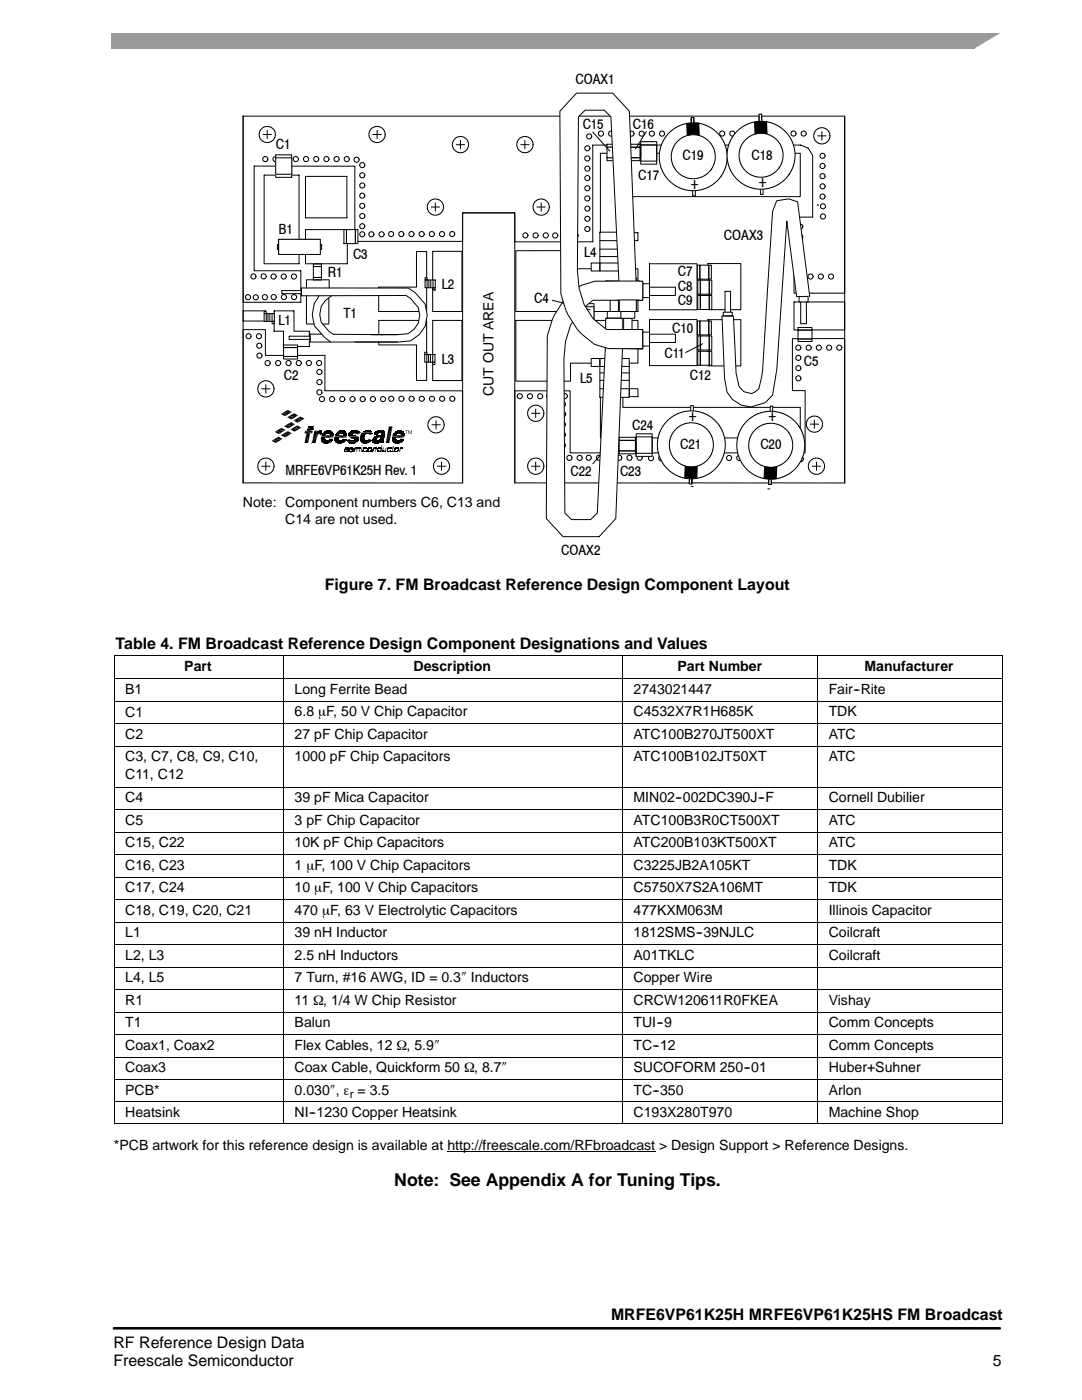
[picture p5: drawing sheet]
<svg xmlns="http://www.w3.org/2000/svg" width="216mm" height="279mm" viewBox="0 0 216 279" stroke-linecap="round" stroke-linejoin="round" font-family="sans-serif">
<defs><g id="words">
<g font-size="3.5">
<text x="137.8" y="37.8">+</text>
<text x="151.3" y="37.4">+</text>
<text x="137.4" y="84">+</text>
<text x="153.3" y="84.1">+</text>
<text x="78.7" y="236.6">Note: See Appendix A for Tuning Tips.</text>
</g>
<g font-size="3.2">
<text x="64.8" y="117.7">Figure 7. FM Broadcast Reference Design Component Layout</text>
<text x="23.1" y="129.5">Table 4. FM Broadcast Reference Design Component Designations and Values</text>
<text x="121.9" y="263.5">MRFE6VP61K25H MRFE6VP61K25HS FM Broadcast</text>
<text x="22.6" y="269">RF Reference Design Data</text>
<text x="22.6" y="272.7">Freescale Semiconductor</text>
<text x="198.1" y="272.7">5</text>
</g>
<g font-size="2.8">
<text x="114.8" y="16.8">COAX1</text>
<text x="55" y="29.8">C1</text>
<text x="116.3" y="25.8">C15</text>
<text x="126.3" y="25.8">C16</text>
<text x="127.4" y="35.9">C17</text>
<text x="136.2" y="31.9">C19</text>
<text x="150" y="31.9">C18</text>
<text x="55.6" y="46.6">B1</text>
<text x="144.5" y="48">COAX3</text>
<text x="70.4" y="51.6">C3</text>
<text x="116.5" y="51.3">L4</text>
<text x="65.4" y="55.3">R1</text>
<text x="88.1" y="57.7">L2</text>
<text x="135.3" y="55.1">C7</text>
<text x="135.3" y="58">C8</text>
<text x="55.5" y="64.9">L1</text>
<text x="68.5" y="63.4">T1</text>
<text x="106.6" y="60.6">C4</text>
<text x="135.3" y="61">C9</text>
<text x="132.6" y="71.4">C11</text>
<text x="134.1" y="66.5">C10</text>
<text x="56.6" y="75.9">C2</text>
<text x="88.1" y="72.6">L3</text>
<text x="115.7" y="76.4">L5</text>
<text x="137.6" y="75.9">C12</text>
<text x="160.4" y="73">C5</text>
<text x="98.5" y="79" transform="rotate(-90 98.5 79)">CUT OUT AREA</text>
<text x="126.2" y="85.7">C24</text>
<text x="135.7" y="89.7">C21</text>
<text x="151.7" y="89.7">C20</text>
<text x="57" y="94.7">MRFE6VP61K25H Rev. 1</text>
<text x="113.8" y="95">C22</text>
<text x="123.7" y="95">C23</text>
<text x="48.5" y="101.2">Note: Component numbers C6, C13 and</text>
<text x="56.9" y="104.7">C14 are not used.</text>
<text x="112" y="110.8">COAX2</text>
<text x="36.8" y="133.9">Part</text>
<text x="82.5" y="133.9">Description</text>
<text x="135.2" y="133.9">Part Number</text>
<text x="172.5" y="133.9">Manufacturer</text>
<text x="25" y="138.5">B1</text>
<text x="25" y="143">C1</text>
<text x="58.8" y="138.5">Long Ferrite Bead</text>
<text x="58.8" y="143">6.8 μF, 50 V Chip Capacitor</text>
<text x="126.4" y="138.5">2743021447</text>
<text x="126.4" y="143">C4532X7R1H685K</text>
<text x="165.4" y="138.5">Fair--Rite</text>
<text x="165.4" y="143">TDK</text>
<text x="25" y="147.4">C2</text>
<text x="58.8" y="147.4">27 pF Chip Capacitor</text>
<text x="126.4" y="147.4">ATC100B270JT500XT</text>
<text x="165.4" y="147.4">ATC</text>
<text x="25" y="151.9">C3, C7, C8, C9, C10,</text>
<text x="25" y="155.4">C11, C12</text>
<text x="58.8" y="151.9">1000 pF Chip Capacitors</text>
<text x="126.4" y="151.9">ATC100B102JT50XT</text>
<text x="165.4" y="151.9">ATC</text>
<text x="25" y="160.1">C4</text>
<text x="58.8" y="160.1">39 pF Mica Capacitor</text>
<text x="126.4" y="160.1">MIN02--002DC390J--F</text>
<text x="165.4" y="160.1">Cornell Dubilier</text>
<text x="25" y="164.6">C5</text>
<text x="58.8" y="164.6">3 pF Chip Capacitor</text>
<text x="126.4" y="164.6">ATC100B3R0CT500XT</text>
<text x="165.4" y="164.6">ATC</text>
<text x="25" y="169.1">C15, C22</text>
<text x="25" y="173.6">C16, C23</text>
<text x="58.8" y="169.1">10K pF Chip Capacitors</text>
<text x="58.8" y="173.6">1 μF, 100 V Chip Capacitors</text>
<text x="126.4" y="169.1">ATC200B103KT500XT</text>
<text x="126.4" y="173.6">C3225JB2A105KT</text>
<text x="165.4" y="169.1">ATC</text>
<text x="165.4" y="173.6">TDK</text>
<text x="25" y="178.1">C17, C24</text>
<text x="58.8" y="178.1">10 μF, 100 V Chip Capacitors</text>
<text x="126.4" y="178.1">C5750X7S2A106MT</text>
<text x="165.4" y="178.1">TDK</text>
<text x="25" y="182.6">C18, C19, C20, C21</text>
<text x="58.8" y="182.6">470 μF, 63 V Electrolytic Capacitors</text>
<text x="126.4" y="182.6">477KXM063M</text>
<text x="165.4" y="182.6">Illinois Capacitor</text>
<text x="25" y="187">L1</text>
<text x="25" y="191.5">L2, L3</text>
<text x="58.8" y="187">39 nH Inductor</text>
<text x="58.8" y="191.5">2.5 nH Inductors</text>
<text x="126.4" y="187">1812SMS--39NJLC</text>
<text x="126.4" y="191.5">A01TKLC</text>
<text x="165.4" y="187">Coilcraft</text>
<text x="165.4" y="191.5">Coilcraft</text>
<text x="25" y="196">L4, L5</text>
<text x="58.8" y="196">7 Turn, #16 AWG, ID = 0.3″ Inductors</text>
<text x="126.4" y="196">Copper Wire</text>
<text x="25" y="200.5">R1</text>
<text x="58.8" y="200.5">11 Ω, 1/4 W Chip Resistor</text>
<text x="126.4" y="200.5">CRCW120611R0FKEA</text>
<text x="165.4" y="200.5">Vishay</text>
<text x="25" y="205">T1</text>
<text x="25" y="209.5">Coax1, Coax2</text>
<text x="58.8" y="205">Balun</text>
<text x="58.8" y="209.5">Flex Cables, 12 Ω, 5.9″</text>
<text x="126.4" y="205">TUI--9</text>
<text x="126.4" y="209.5">TC--12</text>
<text x="165.4" y="205">Comm Concepts</text>
<text x="165.4" y="209.5">Comm Concepts</text>
<text x="25" y="214">Coax3</text>
<text x="58.8" y="214">Coax Cable, Quickform 50 Ω, 8.7″</text>
<text x="126.4" y="214">SUCOFORM 250--01</text>
<text x="165.4" y="214">Huber+Suhner</text>
<text x="25" y="218.4">PCB*</text>
<text x="58.8" y="218.4">0.030″, ε = 3.5</text>
<text x="126.4" y="218.4">TC--350</text>
<text x="165.4" y="218.4">Arlon</text>
<text x="25" y="222.9">Heatsink</text>
<text x="58.8" y="222.9">NI--1230 Copper Heatsink</text>
<text x="126.4" y="222.9">C193X280T970</text>
<text x="165.4" y="222.9">Machine Shop</text>
<text x="22.7" y="229.6">*PCB artwork for this reference design is available at http://freescale.com/RFbroadcast &gt; Design Support &gt; Reference Designs.</text>
</g>
<text font-size="2.3" x="69.8" y="219">r</text>
</g></defs>
<path d="M22.2 6.5h177.8v3.2h-177.8z" fill="#9a9a9a"/>
<path d="M194.7 9.7l5.3-3.2v3.2z" fill="#fff"/>
<path d="M194.7 9.7l5.3-3.2v3.2z" fill="none" stroke="#fff" stroke-width=".34"/>
<path d="M22.7 265.1h176.8" fill="none" stroke="#000" stroke-width=".51"/>
<g fill="none" stroke="#000" stroke-width=".2">
<path d="M48.5 23.2h102.9M48.5 23.2v73.2M52.7 34.9h7v17.7h-7zM53.4 31.7l-.1-.3-.3-.2-.4 .1-.2 .4 .1 .4 .4 .2 .4-.1 .1-.4M55.5 31.7l-.1-.3-.3-.2-.4 .1-.2 .4 .1 .4 .3 .2 .4-.1 .2-.4M57.5 31.7l-.1-.3-.3-.2-.4 .1-.2 .4 .1 .4 .3 .2 .4-.1 .2-.4M59.5 31.7l-.1-.3-.3-.2-.4 .1-.2 .4 .1 .4 .3 .2 .5-.1 .1-.4M61 35.2h8.2v8.3h-8.2zM61.6 31.7l-.1-.3-.3-.2-.5 .1-.1 .4 .1 .4 .3 .2 .4-.1 .2-.4M63.6 31.7l-.1-.3-.3-.2-.4 .1-.2 .4 .1 .4 .3 .2 .4-.1 .2-.4M65.6 31.7l-.1-.3-.3-.2-.4 .1-.2 .4 .1 .4 .3 .2 .4-.1 .2-.4M67.7 31.7l-.1-.3-.4-.2-.4 .1-.1 .4 .1 .4 .3 .2 .4-.1 .2-.4"/>
<path d="M69.7 31.7l-.1-.3-.3-.2-.4 .1-.2 .4 .1 .4 .3 .2 .4-.1 .2-.4M72.8 35l-.1-.3-.3-.2-.4 .1-.2 .3 .1 .4 .3 .2 .4-.1 .2-.4M72.8 37l-.1-.3-.3-.2-.4 .1-.2 .3 .1 .4 .3 .2 .4-.1 .2-.4M117.7 37.6l-.1-.3-.3-.2-.4 .1-.2 .3 .1 .4 .3 .2 .4-.1 .2-.4M117.7 35.5l-.1-.3-.3-.2-.4 .1-.2 .4 .1 .4 .3 .1 .4-.1 .2-.3M117.7 29.6l-.1-.3-.3-.2-.4 .1-.2 .3 .1 .4 .3 .2 .4-.1 .2-.4M142.6 26.6l-.1-.3-.3-.2-.4 .1-.2 .4 .1 .4 .3 .2 .4-.1 .2-.4M144.6 26.6l-.1-.3-.3-.2-.4 .1-.2 .4 .1 .4 .3 .2 .4-.1 .2-.4M146.6 26.6l-.1-.3-.3-.2-.4 .1-.2 .4 .1 .4 .4 .2 .4-.1 .1-.4M148.7 26.6l-.1-.3-.3-.2-.5 .1-.1 .4 .1 .4 .3 .2 .4-.1 .2-.4M150.7 26.6l-.1-.3-.3-.2-.4 .1-.2 .4 .1 .4 .3 .2 .4-.1 .2-.4M152.7 26.6l-.1-.3-.3-.2-.4 .1-.2 .4 .1 .4 .3 .2 .4-.1 .2-.4"/>
<path d="M154.8 26.6l-.1-.3-.4-.2-.4 .1-.1 .4 .1 .4 .3 .2 .4-.1 .2-.4M156.8 26.6l-.1-.3-.3-.2-.4 .1-.2 .4 .1 .4 .3 .2 .4-.1 .2-.4M158.8 26.6l-.1-.3-.3-.2-.4 .1-.2 .4 .1 .4 .3 .2 .4-.1 .2-.4M160.9 26.6l-.1-.3-.4-.2-.4 .1-.1 .4 .1 .4 .3 .2 .4-.1 .2-.4M164.6 39.2l-.1-.3-.3-.2-.4 .1-.2 .3 .1 .4 .3 .2 .4-.1 .2-.4M164.6 31.1l-.1-.3-.3-.2-.4 .1-.2 .3 .1 .4 .3 .2 .4-.1 .2-.4M168.6 23.2v73.2M51.5 59.3l-.1-.3-.3-.2-.4 .1-.2 .3 .1 .4 .3 .2 .5-.1 .1-.3M55.1 55.2l-.1-.3-.3-.2-.4 .1-.2 .3 .1 .4 .3 .2 .4-.1 .2-.4M57.1 55.2l-.1-.3-.3-.2-.4 .1-.2 .3 .1 .4 .3 .2 .4-.1 .2-.4M59.2 55.2l-.1-.3-.4-.2-.4 .1-.2 .3 .2 .4 .3 .2 .4-.1 .2-.4M61 45.8h8.3v6.8h-8.3z"/>
<path d="M61.2 55.8h4.4M72.8 46.8l-.1-.4-.3-.2-.4 .2-.2 .3 .1 .4 .3 .2 .4-.1 .2-.4M72.8 43.1l-.1-.3-.3-.2-.4 .1-.2 .3 .1 .4 .3 .2 .4-.1 .2-.4M74.6 46.8l-.1-.4-.3-.2-.4 .2-.2 .3 .1 .4 .3 .2 .4-.1 .2-.4M75.6 57.3h7.5v-7.1h2v12h-9.5zM76.6 46.8l-.1-.4-.3-.2-.4 .2-.2 .3 .1 .4 .4 .2 .4-.1 .1-.4M78.5 46.7l-.1-.3-.3-.2-.4 .1-.2 .3 .1 .4 .4 .2 .4-.1 .1-.4M80.6 46.7l-.1-.3-.3-.2-.4 .1-.2 .3 .1 .4 .3 .2 .4-.1 .2-.4M82.6 46.7l-.1-.3-.3-.2-.4 .1-.2 .3 .1 .4 .3 .2 .4-.1 .2-.4M84.6 46.7l-.1-.3-.3-.2-.4 .1-.2 .3 .1 .4 .4 .2 .4-.1 .1-.4M86.3 50.2h5.9v12h-5.9zM86.7 46.7l-.1-.3-.3-.2-.4 .1-.2 .3 .1 .4 .3 .2 .4-.1 .2-.4"/>
<path d="M88.7 46.7l-.1-.3-.3-.2-.4 .1-.2 .3 .1 .4 .3 .2 .4-.1 .2-.4M90.7 46.7l-.1-.3-.3-.2-.4 .1-.2 .3 .1 .4 .3 .2 .5-.1 .1-.4M102.9 50h10.9v3.6h13.5v8.6h-24.4zM117.7 43.7l-.1-.4-.3-.1-.4 .1-.2 .3 .1 .4 .3 .2 .4-.1 .2-.4M117.7 45.7l-.1-.3-.3-.2-.4 .1-.2 .3 .1 .4 .3 .2 .4-.1 .2-.4M160.2 47.3l-.1-.4-.3-.1-.4 .1-.2 .3 .1 .4 .3 .2 .4-.1 .2-.4M160.2 49.3l-.1-.3-.3-.2-.4 .1-.2 .3 .1 .4 .3 .2 .4-.1 .2-.4M160.2 55.2l-.1-.3-.3-.2-.4 .1-.2 .3 .1 .4 .3 .2 .4-.1 .2-.4M160.3 53.5l-.2-.3-.3-.2-.4 .1-.2 .3 .1 .4 .4 .2 .4-.1 .2-.3M162.2 58.5h6.4M162.2 43.3v-12.3l-1-1.5-1.4-.5h-41.5v19.3h-15.6v-5.8h-10.4v5.7h-21.5v-15l-20.1-.1v20.9h9.3v6.3h-11.5M164.7 41.2l-.1-.3-.3-.2-.4 .1-.2 .3 .1 .4 .3 .2 .4-.1 .2-.4"/>
<path d="M48.5 65.8h4.5v5.1h11.8v7.1h27.5v18.4v-53.9h10.4v53.9h34.8M48.5 62h4.5v2.1h-4.5M52.2 69l-.1-.3-.3-.2-.4 .1-.2 .3 .1 .4 .3 .2 .4-.1 .2-.4M53.9 72.5l-.1-.4-.3-.2-.4 .2-.2 .3 .1 .4 .3 .2 .4-.1 .2-.4M56 72.5l-.1-.4-.3-.2-.4 .2-.2 .3 .1 .4 .3 .2 .4-.1 .2-.4M58.1 72.5l-.1-.4-.3-.2-.4 .2-.2 .3 .1 .4 .3 .2 .4-.1 .2-.4M58.7 66.1v-4.1h-4v4.1h1.9v3.1h5.1v-3.1M60.1 72.5l-.1-.4-.3-.2-.4 .2-.2 .3 .1 .4 .3 .2 .4-.1 .2-.4M62.1 72.5l-.1-.4-.3-.2-.4 .2-.2 .3 .1 .4 .4 .2 .4-.1 .1-.4M64.2 72.5l-.1-.4-.3-.2-.4 .2-.2 .3 .1 .4 .3 .2 .4-.1 .2-.4M78.6 79.6l-.1-.3-.4-.2-.4 .1-.1 .3 .1 .4 .3 .2 .4-.1 .2-.4M80.6 79.6l-.1-.3-.3-.2-.4 .1-.2 .3 .1 .4 .3 .2 .4-.1 .2-.4"/>
<path d="M82.6 79.6l-.1-.3-.3-.2-.4 .1-.2 .3 .1 .4 .3 .2 .4-.1 .2-.4M84.7 79.6l-.1-.3-.4-.2-.4 .1-.1 .3 .1 .4 .3 .2 .4-.1 .2-.4M86.3 63.9h5.9v12h-5.9zM86.7 79.6l-.1-.3-.3-.2-.4 .1-.2 .3 .1 .4 .3 .2 .4-.1 .2-.4M88.7 79.6l-.1-.3-.3-.2-.4 .1-.2 .3 .1 .4 .3 .2 .4-.1 .2-.4M90.8 79.6l-.1-.3-.4-.2-.4 .1-.2 .3 .2 .4 .3 .2 .4-.1 .2-.4M102.9 63.9h24.4v8.6h-13.5v3.6h-10.9zM104.2 79.1l-.1-.3-.3-.2-.4 .1-.2 .3 .1 .4 .3 .2 .4-.1 .2-.4M106.3 79.1l-.1-.3-.4-.2-.4 .1-.2 .3 .1 .4 .4 .2 .4-.1 .2-.4M108.3 79.1l-.1-.3-.3-.2-.4 .1-.2 .3 .1 .4 .3 .2 .4-.1 .2-.4M111.7 79.1l-.2-.3-.3-.2-.4 .1-.2 .3 .1 .4 .4 .2 .4-.1 .2-.4M158.4 60.3h10.2v5.5h-10.2z"/>
<path d="M112.8 86.8l-.1-.4-.3-.1-.4 .1-.2 .3 .1 .4 .3 .2 .4-.1 .2-.4M112.8 80.7l-.1-.3-.3-.2-.4 .1-.2 .3 .1 .4 .3 .2 .4-.1 .2-.4M118 91.4l-.1-.4-.3-.2-.4 .2-.2 .3 .1 .4 .3 .2 .4-.1 .2-.4M120 91.4l-.1-.4-.3-.2-.4 .2-.2 .3 .1 .4 .3 .2 .4-.1 .2-.4M122 91.4l-.1-.4-.3-.2-.4 .2-.2 .3 .1 .4 .4 .2 .4-.1 .1-.4M124.1 91.4l-.1-.4-.3-.2-.4 .2-.2 .3 .1 .4 .3 .2 .4-.1 .2-.4M126.1 91.4l-.1-.4-.3-.2-.4 .2-.2 .3 .1 .4 .3 .2 .4-.1 .2-.4M128.1 91.4l-.1-.4-.3-.2-.4 .2-.2 .3 .1 .4 .4 .2 .4-.1 .1-.4M141.9 91.4l-.1-.3-.3-.2-.4 .1-.2 .3 .1 .4 .3 .2 .4-.1 .2-.4M144 91.4l-.2-.3-.3-.2-.4 .1-.2 .3 .1 .4 .4 .2 .4-.1 .2-.4M146 91.4l-.1-.3-.3-.2-.4 .1-.2 .3 .1 .4 .3 .2 .4-.1 .2-.4M148 91.4l-.1-.3-.3-.2-.4 .1-.2 .3 .1 .4 .3 .2 .4-.1 .2-.4"/>
<path d="M150.1 91.4l-.2-.3-.3-.2-.4 .1-.2 .3 .1 .4 .4 .2 .4-.1 .2-.4M152.1 91.4l-.1-.3-.3-.2-.4 .1-.2 .3 .1 .4 .3 .2 .4-.1 .2-.4M154.1 91.4l-.1-.3-.3-.2-.4 .1-.2 .3 .1 .4 .3 .2 .4-.1 .2-.4M160.3 91.6l-.1-.3-.3-.2-.4 .1-.2 .3 .1 .4 .3 .2 .4-.1 .2-.4"/>
<circle cx="71.1" cy="31.9" r=".51"/>
<circle cx="72.3" cy="39.1" r=".51"/>
<circle cx="72.3" cy="33" r=".51"/>
<circle cx="117.2" cy="39.6" r=".51"/>
<circle cx="117.2" cy="33.7" r=".51"/>
<circle cx="117.2" cy="31.6" r=".51"/>
<circle cx="117.6" cy="27.2" r=".51"/>
<circle cx="119.9" cy="26.7" r=".51"/>
<circle cx="121.9" cy="26.7" r=".51"/>
<circle cx="124" cy="26.7" r=".51"/>
<circle cx="126" cy="26.7" r=".51"/>
<circle cx="128" cy="26.7" r=".51"/>
<circle cx="130.1" cy="26.7" r=".51"/>
<circle cx="132.1" cy="26.7" r=".51"/>
<circle cx="134.1" cy="26.7" r=".51"/>
<circle cx="136.2" cy="26.7" r=".51"/>
<circle cx="138.2" cy="26.7" r=".51"/>
<circle cx="140.2" cy="26.7" r=".51"/>
<circle cx="164.1" cy="33.1" r=".51"/>
<circle cx="164.1" cy="37.2" r=".51"/>
<circle cx="164.1" cy="35.2" r=".51"/>
<circle cx="49.5" cy="59.3" r=".51"/>
<circle cx="50.6" cy="55.2" r=".51"/>
<circle cx="52.6" cy="55.2" r=".51"/>
<circle cx="52.9" cy="59.3" r=".51"/>
<circle cx="54.6" cy="59.3" r=".51"/>
<circle cx="56.6" cy="59.3" r=".51"/>
<circle cx="58.7" cy="59.3" r=".51"/>
<circle cx="72.3" cy="45.2" r=".51"/>
<circle cx="72.3" cy="41.1" r=".51"/>
<circle cx="104.8" cy="47" r=".51"/>
<circle cx="106.9" cy="47" r=".51"/>
<circle cx="108.9" cy="47" r=".51"/>
<circle cx="110.8" cy="47" r=".51"/>
<circle cx="112.8" cy="47" r=".51"/>
<circle cx="114.9" cy="47" r=".51"/>
<circle cx="117.2" cy="41.6" r=".51"/>
<circle cx="159.7" cy="45.2" r=".51"/>
<circle cx="159.7" cy="51.3" r=".51"/>
<circle cx="164.2" cy="43.2" r=".51"/>
<circle cx="49.6" cy="67.1" r=".51"/>
<circle cx="51.7" cy="67.1" r=".51"/>
<circle cx="51.8" cy="71" r=".51"/>
<circle cx="63.7" cy="74.2" r=".51"/>
<circle cx="63.7" cy="78.3" r=".51"/>
<circle cx="63.7" cy="76.3" r=".51"/>
<circle cx="64.2" cy="79.7" r=".51"/>
<circle cx="66.3" cy="79.7" r=".51"/>
<circle cx="68.3" cy="79.7" r=".51"/>
<circle cx="70.3" cy="79.7" r=".51"/>
<circle cx="72.4" cy="79.7" r=".51"/>
<circle cx="74.4" cy="79.7" r=".51"/>
<circle cx="76.4" cy="79.7" r=".51"/>
<circle cx="109.6" cy="79.1" r=".51"/>
<circle cx="112.7" cy="79.1" r=".51"/>
<circle cx="112.3" cy="88.9" r=".51"/>
<circle cx="112.3" cy="84.7" r=".51"/>
<circle cx="112.4" cy="82.7" r=".51"/>
<circle cx="113.6" cy="91.4" r=".51"/>
<circle cx="115.7" cy="91.4" r=".51"/>
<circle cx="129.9" cy="91.4" r=".51"/>
<circle cx="131.9" cy="91.4" r=".51"/>
<circle cx="133.5" cy="91.4" r=".51"/>
<circle cx="135.5" cy="91.4" r=".51"/>
<circle cx="137.5" cy="91.4" r=".51"/>
<circle cx="139.6" cy="91.4" r=".51"/>
<circle cx="155.7" cy="91.4" r=".51"/>
<circle cx="157.7" cy="91.6" r=".51"/>
</g>
<path d="M63.9 47.8v2.7zM55.4 48.8v1h.2v-1zM55.6 47.8h8.3v3h-8.3zM63.9 48.8v1h.3v-1z" fill-rule="evenodd" fill="#fff"/>
<path d="M55.4 48.8h.2v1h-.2zM55.6 47.8h8.3v3h-8.3zM63.9 47.8v2.7M63.9 48.8h.3v1h-.3z" fill="none" stroke="#000" stroke-width=".2"/>
<path d="M55.6 47.8h8.3v3h-8.3z" fill="#fff"/>
<path d="M55 30.9v3.2M55.6 47.8h8.3v3h-8.3z" fill="none" stroke="#000" stroke-width=".2"/>
<path d="M84.8 55.4v.5h.4v-.5zM84.8 55.9h2v1.5h-2zM86.4 57.4v.5h.4v-.5z" fill-rule="evenodd" fill="#fff"/>
<path d="M84.8 55.9h2v1.5h-2zM84.8 55.4h.4v.5h-.4zM85.2 55.9v1.5M85.6 55.9v1.5M86 55.9v1.5M86.4 57.4h.4v.5h-.4zM86.4 55.9v1.5" fill="none" stroke="#000" stroke-width=".2"/>
<path d="M52.7 62.1v.5h.4v-.5zM52.7 62.6h2v1.5h-2zM54.3 64.1v.5h.4v-.5z" fill-rule="evenodd" fill="#fff"/>
<path d="M52.7 62.6h2v1.5h-2zM52.7 62.1h.4v.5h-.4zM53.1 62.6v1.5M53.5 62.6v1.5M53.8 62.6v1.5M54.3 62.6v1.5M54.3 64.1h.4v.5h-.4z" fill="none" stroke="#000" stroke-width=".2"/>
<path d="M56.6 69.4h2.8v1.7h-2.8zM56.6 68.9h2.8v.5h-2.8zM56.6 71.1h2.8v.5h-2.8z" fill-rule="evenodd" fill="#fff"/>
<path d="M62.5 52.7h1.6v.5h-1.6zM62.5 53.2h1.6v2.7h-1.6v-.5h1.6h-1.6zM163.2 40.9h.1M56.6 69.4h2.8v1.7h-2.8zM56.6 68.9h2.8v.5h-2.8zM56.6 71.1h2.8v.5h-2.8z" fill="none" stroke="#000" stroke-width=".2"/>
<path d="M159.8 60.2h1.1v4.4h-1.1z" fill-rule="evenodd" fill="#fff"/>
<path d="M127.8 28.3v3.2M159.8 60.2h1.1v4.4h-1.1z" fill="none" stroke="#000" stroke-width=".2"/>
<path d="M69.1 45.8h1.8v2.8h-1.8zM68.6 45.8h.5v2.8h-.5zM70.9 45.8h.5v2.8h-.5z" fill-rule="evenodd" fill="#fff"/>
<path d="M68.6 45.8h.5v2.8h-.5zM69.1 45.8h1.8v2.8h-1.8zM70.9 45.8h.5v2.8h-.5z" fill="none" stroke="#000" stroke-width=".2"/>
<path d="M121.1 31.5h3.3v.6h-3.3z" fill="#fff"/>
<path d="M121.1 31.5h3.3v.6h-3.3z" fill="none" stroke="#000" stroke-width=".2"/>
<path d="M121.1 28.8h3.3v.6h-3.3z" fill="#fff"/>
<g fill="none" stroke="#000" stroke-width=".2">
<path d="M121.1 28.8h3.3v.6h-3.3zM127.9 30.6h-8.1v16.3h4.5v-7.7h35.4v-8.6M129.6 52.6h9.5v9.2h-9.5zM141.3 52.6h6.5v9.2h-6.5zM162.2 43.3h-3.8v15.2h3.8M162.2 55.2l-.1-.3-.3-.2-.4 .1-.2 .3 .1 .4 .3 .2 .5-.1 .1-.4M164.3 55.2l-.1-.3-.3-.2-.4 .1-.2 .3 .1 .4 .3 .2 .4-.1 .2-.4M166.3 55.2l-.1-.3-.3-.2-.4 .1-.2 .3 .1 .4 .3 .2 .4-.1 .2-.4M129.6 63.8h9.5v9.2h-9.5zM141.3 63.8h6.5v9.2h-6.5zM126.9 87.9v3.2M137.8 81.3h-13.5v-2.6h-4.5v8.7h39.9v-6.1"/>
<path d="M153.2 97.6h.4"/>
<circle cx="159.3" cy="75.5" r=".51"/>
<circle cx="159.3" cy="73.5" r=".51"/>
<circle cx="159.3" cy="71.4" r=".51"/>
<circle cx="159.3" cy="69.4" r=".51"/>
<circle cx="161.4" cy="69.4" r=".51"/>
<circle cx="163.4" cy="69.4" r=".51"/>
<circle cx="165.4" cy="69.4" r=".51"/>
<circle cx="167.5" cy="69.4" r=".51"/>
</g>
<path d="M118 71.5h1.7v1.6h-1.7zM119.7 71.5v7.8h5.9v-7.8zM125.6 77.6h1.7v1.6h-1.7z" fill-rule="evenodd" fill="#fff"/>
<path d="M118 71.5h1.7v1.6h-1.7zM119.7 77.6h5.9M119.7 75.9h5.9M119.7 74.4h5.9M119.7 73.1h5.9M119.7 71.5h5.9v7.8h-5.9zM125.6 77.6h1.7v1.6h-1.7zM102.7 96.4v-18.4h11.1v12.4h46.9v-12.4h-2.6v-10.4h10.5v28.8M137.9 97.1h.4" fill="none" stroke="#000" stroke-width=".2"/>
<path d="M155 40.1l2.4-.4 1.8 .6 2.4 18.8-2.6 .1-2-15.1-2 29.6-.8 5.2-1.6 1.5-2.8 .8-1.9-.3-1.8-1.2-1-1.4-.5-2.8-.5-12.4h2.2l.6 11.4 .6 2.7 .9 1 1.6 .3 1.4-.9 .8-3.6 2-31.8z" fill-rule="evenodd" fill="#fff"/>
<path d="M161.6 59.1l-2.4-18.8-1.8-.6-2.4 .4-.8 2.1-2 31.8-.8 3.6-1.4 .9-1.6-.3-.9-1-.6-2.7-.6-11.4h-2.2l.5 12.4 .5 2.8 1 1.4 1.8 1.2 1.9 .3 2.8-.8 1.6-1.5 .8-5.2 2-29.6 2 15.1 2.6-.1" fill="none" stroke="#000" stroke-width=".2"/>
<path d="M144.7 58.1h1.1v4.9h-1.1z" fill="#fff"/>
<path d="M144.7 58.1h1.1v4.9h-1.1zM75.6 63.9h9.5v12h-2v-7.1h-7.5" fill="none" stroke="#000" stroke-width=".2"/>
<path d="M63.7 59l2.3 9.3-1.3-1.1-2-2.2-.4-2.2 .4-2.2zM64.9 60l1.2-1 .4 7.7-.8-.6-1.6-1.8-.3-1.5 .3-1.6zM60.1 57.5h21.4l1.4 .9 1.9 2.3a5.6 5.6 0 0 1-2.9 7.3l-2.6 .3h-17.4zM60.1 57.5v1.5h20.9l.9 .5 1.6 1.9a3.9 3.9 0 0 1-4.2 5.4h-5.2h5.2zM56.2 58h3.9v.6h-3.9zM57.7 67.1h4.2v.6l-4.2 .1z" fill-rule="evenodd" fill="#fff"/>
<path d="M56.2 58h3.9v.6h-3.9zM63.7 59l-1 1.6-.4 2.2 .4 2.2 2 2.2 1.3 1.1M66.1 59a4.1 4.1 0 0 0-2 5.3l1.6 1.8 .8 .6 10 .1M57.7 67.1h4.2v.6l-4.2 .1zM61.9 66.7h2.3M61.9 66.6v1.6M70.8 68.3h8.5M79.3 66.8h-5.2h5.2a3.9 3.9 0 0 0 4.2-5.4l-1.6-1.9-.9-.5h-20.9v-1.5h21.4l1.4 .9 1.9 2.3a5.6 5.6 0 0 1-2.9 7.3l-2.6 .3h-17.4M48.5 96.4h43.8" fill="none" stroke="#000" stroke-width=".2"/>
<path d="M84.8 70.3v.4h.4v-.4zM84.8 70.7h2v1.6h-2zM86.3 72.3v.4h.5v-.4z" fill-rule="evenodd" fill="#fff"/>
<path d="M84.8 70.7h2v1.6h-2zM84.8 70.3h.4v.4h-.4zM85.2 70.7v1.6M85.5 70.7v1.6M85.9 70.7v1.6M86.3 72.3h.5v.4h-.5zM86.3 70.7v1.6" fill="none" stroke="#000" stroke-width=".2"/>
<path d="M55 30.9h3.2v4.5h-3.2z" fill="#fff"/>
<path d="M55 30.9h3.2v4.5h-3.2z" fill="none" stroke="#000" stroke-width=".2"/>
<path d="M55 31.5h3.2v3.3h-3.2z" fill="#fff"/>
<path d="M55 31.5h3.2v3.3h-3.2zM61.2 55.9v1.6M61.2 59v5.6M65.6 59.5v5.1M65.7 55.9v1.6M58.7 66.1h3v1M61.2 64.7h1.4M64.5 64.7h1.1M75.6 63.9v2.9M75.6 68.3v.4" fill="none" stroke="#000" stroke-width=".2"/>
<path d="M121.1 29.4h3.3v2.1h-3.3z" fill="#fff"/>
<path d="M121.1 29.4h3.3v2.1h-3.3z" fill="none" stroke="#000" stroke-width=".2"/>
<path d="M124.4 29.4h3.3v2.1h-3.3zM124.4 28.8h3.3v.6h-3.3zM124.4 31.5h3.3v.6h-3.3z" fill-rule="evenodd" fill="#fff"/>
<path d="M124.4 29.4h3.3v2.1h-3.3zM124.4 28.8h3.3v.6h-3.3zM124.4 31.5h3.3v.6h-3.3zM127.8 28.3h2.5" fill="none" stroke="#000" stroke-width=".2"/>
<path d="M127.8 28.9h3.2v3.3h-3.2zM127.8 28.3h3.2v4.5h-3.2z" fill-rule="evenodd" fill="#fff"/>
<path d="M127.8 28.9h3.2v3.3h-3.2zM127.8 28.3h3.2v4.5h-3.2zM131 30.6h28.6" fill="none" stroke="#000" stroke-width=".2"/>
<path d="M139.7 52.9h1.7v2.8h-1.7zM139.1 52.9h.6v2.8h-.6zM141.4 52.9h.5v2.8h-.5z" fill-rule="evenodd" fill="#fff"/>
<path d="M139.1 52.9h.6v2.8h-.6zM139.7 52.9h1.7v2.8h-1.7zM141.4 52.9h.5v2.8h-.5z" fill="none" stroke="#000" stroke-width=".2"/>
<path d="M139.7 55.9h1.8v2.8h-1.8zM139.2 55.9h.5v2.8h-.5zM141.5 55.9h.5v2.8h-.5z" fill-rule="evenodd" fill="#fff"/>
<path d="M139.2 55.9h.5v2.8h-.5zM139.7 55.9h1.8v2.8h-1.8zM141.5 55.9h.5v2.8h-.5z" fill="none" stroke="#000" stroke-width=".2"/>
<path d="M139.7 59h1.8v2.8h-1.8zM139.2 59h.5v2.8h-.5zM141.5 59h.5v2.8h-.5z" fill-rule="evenodd" fill="#fff"/>
<path d="M139.2 59h.5v2.8h-.5zM139.7 59h1.8v2.8h-1.8zM141.5 59h.5v2.8h-.5z" fill="none" stroke="#000" stroke-width=".2"/>
<path d="M139.7 64.1h1.7v2.7h-1.7zM139.1 64.1h.6v2.7h-.6zM141.4 64.1h.5v2.7h-.5z" fill-rule="evenodd" fill="#fff"/>
<path d="M139.1 64.1h.6v2.7h-.6zM139.7 64.1h1.7v2.7h-1.7zM141.4 64.1h.5v2.7h-.5z" fill="none" stroke="#000" stroke-width=".2"/>
<path d="M139.7 67.1h1.8v2.7h-1.8zM139.2 67.1h.5v2.7h-.5zM141.5 67.1h.5v2.7h-.5z" fill-rule="evenodd" fill="#fff"/>
<path d="M139.2 67.1h.5v2.7h-.5zM139.7 67.1h1.8v2.7h-1.8zM141.5 67.1h.5v2.7h-.5z" fill="none" stroke="#000" stroke-width=".2"/>
<path d="M139.7 70.1h1.8v2.8h-1.8zM139.2 70.1h.5v2.8h-.5zM141.5 70.1h.5v2.8h-.5z" fill-rule="evenodd" fill="#fff"/>
<path d="M139.2 70.1h.5v2.8h-.5zM139.7 70.1h1.8v2.8h-1.8zM141.5 70.1h.5v2.8h-.5z" fill="none" stroke="#000" stroke-width=".2"/>
<path d="M123.5 87.9v2.1h3.3v-2.1zM123.5 90v.6h3.3v-.6zM123.5 87.3v.6h3.3v-.6z" fill-rule="evenodd" fill="#fff"/>
<path d="M123.5 87.9h3.3v2.1h-3.3zM123.5 90h3.3v.6h-3.3zM123.5 87.3h3.3v.6h-3.3zM126.9 91.1h2.5" fill="none" stroke="#000" stroke-width=".2"/>
<path d="M126.9 86.6h3.2v4.5h-3.2z" fill="#fff"/>
<path d="M126.9 86.6h3.2v4.5h-3.2zM126.9 87.2h3.2v3.3h-3.2z" fill="none" stroke="#000" stroke-width=".2"/>
<path d="M159.2 65.9h2.8v1.7h-2.8zM159.2 65.4h2.8v.5h-2.8zM159.2 67.6h2.8v.6h-2.8z" fill-rule="evenodd" fill="#fff"/>
<path d="M137.9 23.5h.5M137.9 24.5v-1v1M138.5 24.5l-.1-1 .1 1M138.7 38v1.1h-.5v-1M159.2 65.9h2.8v1.7h-2.8zM159.2 65.4h2.8v.5h-2.8zM159.2 67.6h2.8v.6h-2.8z" fill="none" stroke="#000" stroke-width=".2"/>
<circle cx="138.3" cy="31.3" r="6.8" fill="#fff"/>
<path d="M143.9 35.1l.6-1.1 .4-1.3 .2-1-.1-1.7-.4-1.2-.5-1.1-.9-1.1-1-.9-1.3-.7-1.1-.3-1.1-.2-1.6 .1-1.3 .4-1.1 .5-1.1 .9-.8 1-.7 1.3-.4 1.1-.1 1.1 .1 1.6 .3 1.3 .6 1.1 .8 1.1 1.1 .9 1.2 .6 1.2 .4 1 .2 1.7-.1 1.2-.4 1.1-.6 1.1-.8 .9-1.1" fill="none" stroke="#000" stroke-width=".2"/>
<circle cx="138.3" cy="31.3" r="4.4" fill="#fff"/>
<g fill="none" stroke="#000" stroke-width=".2">
<path d="M152 23.2v1v-1.4h-.6l.1 1.4-.1-1M152.3 37.7v1.1h-.6v-1"/>
<circle cx="138.3" cy="31.3" r="4.4"/>
</g>
<path d="M136.9 24.6l2.6-.1 .1 2.5a4.8 4.8 0 0 0-2.6 .1z" fill-rule="evenodd" fill="#000"/>
<circle cx="151.9" cy="31" r="6.8" fill="#fff"/>
<circle cx="151.8" cy="31" r="6.8" fill="none" stroke="#000" stroke-width=".2"/>
<circle cx="151.9" cy="31" r="4.4" fill="#fff"/>
<g fill="none" stroke="#000" stroke-width=".2">
<path d="M152.1 23.2h16.3M137.5 96.6h.5M137.6 95.5l-.1 1.1 .1-1.1M137.8 82v-1.1l.6 .1-.1 1M138.1 95.5l-.1 1.1 .1-1.1"/>
<circle cx="151.8" cy="31" r="4.4"/>
</g>
<path d="M150.4 24.3l2.7-.1 .1 2.5a5.4 5.4 0 0 0-2.6 .1z" fill-rule="evenodd" fill="#000"/>
<circle cx="137.9" cy="88.8" r="6.8" fill="#fff"/>
<path d="M143.5 84.9l-.9-1.1-1-.8-1.2-.5-1.2-.4-1.7-.1-1 .1-1.2 .4-1.2 .7-1.1 .9-.8 1.1-.6 1.1-.3 1.2-.1 1.7 .1 1 .4 1.2 .7 1.2 .9 1.1 1 .8 1.1 .6 1.3 .3 1.6 .1 1.1-.1 1.1-.4 1.3-.7 1.1-.8 .8-1.1 .6-1.1 .3-1.3 .1-1.6-.1-1.1-.5-1.3-.5-1" fill="none" stroke="#000" stroke-width=".2"/>
<circle cx="137.9" cy="88.8" r="4.4" fill="#fff"/>
<g fill="none" stroke="#000" stroke-width=".2">
<path d="M153.4 96.7h.5M153.4 95.6v1.1v-1.1M153.7 82.1v-1.1h.5v1.1M153.9 95.6v1.1v-1"/>
<circle cx="137.9" cy="88.8" r="4.4"/>
</g>
<path d="M136.6 92.9a5.1 5.1 0 0 0 2.6 .1l-.1 2.5-.7 .1-1.9-.2z" fill-rule="evenodd" fill="#000"/>
<circle cx="153.8" cy="88.9" r="6.8" fill="#fff"/>
<path d="M159.4 85l-.9-1.1-1.1-.8-1.1-.5-1.3-.4-1.6-.1-1.1 .1-1.1 .4-1.3 .7-1 .9-.8 1-.6 1.2-.4 1.2-.1 1.7 .2 1 .3 1.2 .7 1.2 .9 1.1 1.1 .8 1.1 .6 1.2 .3 1.7 .1 1.1-.1 1.1-.4 1.3-.7 1-.9 .8-1 .6-1.1 .4-1.3 .1-1.6-.2-1.1-.4-1.3-.6-1.1" fill="none" stroke="#000" stroke-width=".2"/>
<circle cx="153.8" cy="88.9" r="4.4" fill="#fff"/>
<g fill="none" stroke="#000" stroke-width=".2">
<path d="M138.1 96.4h15.3M138.4 81.3h15.3M153.9 96.4h14.7M154.3 81.3h5.4"/>
<circle cx="153.8" cy="88.9" r="4.4"/>
</g>
<path d="M152.5 93a4.8 4.8 0 0 0 2.6 .1l-.1 2.5-.8 .1-1.8-.2z" fill-rule="evenodd" fill="#000"/>
<path d="M118 52.5v1.6h1.7v-1.6zM119.7 46.3h5.9v7.8h-5.9zM125.6 46.4v1.6h1.7v-1.6z" fill-rule="evenodd" fill="#fff"/>
<g fill="none" stroke="#000" stroke-width=".2">
<path d="M52.5 26.8h1.7M53.3 26v1.7M74.4 26.8h1.7M75.2 26v1.7M91.1 28.9h1.6M91.9 28v1.7M93.5 28.9l-.1-.6-.5-.7-.6-.3-.6-.1-.7 .3-.4 .4-.3 .5v.6l.2 .7 .4 .4 .6 .3 .6 .1 .6-.3 .5-.3 .3-1M103.9 28.9h1.7M104.7 28v1.7M106.4 28.9l-.2-.7-.4-.6-.6-.3-.6-.1-.7 .3-.4 .3-.3 .6-.1 .6 .2 .7 .4 .4 .6 .3 .6 .1 .7-.2 .4-.4 .4-1M118.3 26.4l3.4 3.7M129 26.2l-2.2 3.5"/>
<path d="M163.2 27.1h1.6M164 26.3v1.6M165.6 27.1l-.1-.6-.5-.7-.5-.3h-.7l-.6 .2-.5 .4-.3 .5v.7l.2 .6 .4 .5 .5 .3h.7l.6-.2 .4-.4 .4-1M86 41.3h1.7M86.9 40.5v1.7M88.5 41.3l-.1-.6-.5-.6-.5-.3-.7-.1-.6 .2-.5 .4-.3 .6v.6l.2 .6 .4 .5 .5 .3h.7l.6-.2 .4-.3 .4-1.1M107.1 41.3h1.7M108 40.5v1.7M109.6 41.3l-.1-.6-.5-.6-.5-.3-.7-.1-.6 .2-.5 .4-.3 .6v.6l.2 .6 .4 .5 .5 .3h.7l.6-.2 .4-.3 .4-1.1M118 52.5h1.7v1.6h-1.7zM119.7 48h5.9M119.7 49.7h5.9"/>
<path d="M119.7 51.2h5.9M119.7 52.5h5.9M119.7 46.3h5.9v7.8h-5.9zM125.6 46.4h1.7v1.6h-1.7zM52.2 77.6h1.7M53 76.8v1.6M115.3 60.6h2.5M140.2 68.6l-3.4 1.8M52.2 93h1.7M53 92.2v1.7M86.2 84.8h1.6M87 83.9v1.7"/>
<path d="M87.3 93h1.6M88.1 92.2v1.7M88.6 84.8l-.1-.7-.5-.6-.5-.3h-.7l-.6 .2-.5 .4-.3 .5v.7l.2 .6 .4 .4 .5 .3 .7 .1 .6-.2 .5-.4 .3-1M106.1 93h1.6M106.1 82.5h1.6M106.9 81.6v1.7M106.9 92.2v1.7M108.5 82.5l-.1-.7-.5-.6-.5-.3h-.7l-.6 .2-.5 .3-.3 .6v.7l.2 .6 .4 .4 .5 .3 .7 .1 .6-.2 .5-.4 .3-1M120.2 87.3h3.3v.6h-3.3zM120.2 90h3.3v.6h-3.3zM120.2 87.9h3.3v2.1h-3.3zM121.3 89.2l-3 3.4"/>
<path d="M161.7 84.6h1.6M162.1 93h1.6M162.5 83.8v1.7M162.9 92.2v1.7"/>
<circle cx="53.3" cy="26.8" r="1.61"/>
<circle cx="75.2" cy="26.8" r="1.61"/>
<circle cx="53.1" cy="77.6" r="1.62"/>
<circle cx="53.1" cy="93" r="1.62"/>
<circle cx="88.1" cy="93" r="1.61"/>
<circle cx="106.9" cy="93" r="1.62"/>
<circle cx="162.5" cy="84.7" r="1.61"/>
<circle cx="162.9" cy="93" r="1.62"/>
</g>
<path d="M115.3 60.6h3.2v4.5h-3.2z" fill="#fff"/>
<path d="M115.3 60.6h3.2v4.5h-3.2z" fill="none" stroke="#000" stroke-width=".2"/>
<path d="M115.3 61.2h3.2v3.3h-3.2z" fill="#fff"/>
<path d="M120.8 56l7.4 .2v3.8l-7.4-.2zM121.8 57h1.6v5.2h-1.6zM123.7 55.5h3.4l-.2 6.7-3.4-.1zM128.2 56.6h1.4v2.8h-1.4zM129.6 57.3h5.2v1.7h-5.2zM115.3 61.2h3.2v3.3h-3.2zM120.9 65.7l7.3 .1v3.9l-7.4-.2zM121 63.5h3.4l-.2 6.7-3.3-.1zM121.2 62.2h2.8v1.3h-2.8z" fill="none" stroke="#000" stroke-width=".2"/>
<path d="M113.3 59.1l2.6-2.1 2.9-.9h9.4v3.8h-9.9l-2.6 2.2-1.9 2.8-1 3.3-.3 3.4 .2 30.8 1.3 1.3h3.9l1.3-1.3 1.7-34.4v-4.5h3.4v4.5l-1.4 35.5-3.4 3.6h-7.1l-3.4-3.6 .2-36.4a15.8 15.8 0 0 1 4.1-8z" fill-rule="evenodd" fill="#fff"/>
<path d="M113.3 59.1l2.6-2.1 2.9-.9h9.4v3.8h-9.9l-2.6 2.2-1.9 2.8-1 3.3-.3 3.4 .2 30.8 1.3 1.3h3.9l1.3-1.3 1.7-34.4v-4.5h3.4v4.5l-1.4 35.5-3.4 3.6h-7.1l-3.4-3.6 .2-36.4a15.8 15.8 0 0 1 4.1-8z" fill="none" stroke="#000" stroke-width=".2"/>
<path d="M124.4 63.5h1.7v5.2h-1.7z" fill="#fff"/>
<g fill="none" stroke="#000" stroke-width=".2">
<path d="M110.2 59.9l7.6 1.9M124.4 63.5h1.7v5.2h-1.7zM61.6 85.2l.9 .5-.9-.5M61.7 85.2l.8 .5-.8-.5M61.7 85.1l.8 .6-.8-.6M63.4 86.2l.6 .4-.6-.4M63.5 86.1l.5 .5-.5-.5M63.6 86.1l.4 .5-.4-.5M63.7 86l.3 .6-.3-.6M63.8 86l.2 .6-.2-.6M63.9 86l.1 .6-.1-.6M64 86v.6v-.6"/>
<path d="M64.1 85.9l-.1 .7 .1-.7M64.1 88h2.1M64.7 87.5l-.7 .1 .7-.1M64.7 87.5h-.7h.7M64.8 87.6h-.8h.8M64.8 87.4h-.7h.7M64.8 87.3l-.7 .1 .7-.1M64.8 87.7h-.7h.7M64.8 87.8h-.7h.7M64.9 87.8l-.8 .1 .8-.1M64.9 86.8h-.7h.7M64.9 87.9h-.8h.8"/>
<path d="M65 87.9h-.9h.9M65.1 86.5l-.8 .1 .8-.1M65.1 87.9l-1 .1 1-.1M66 88.2h-1.8h1.8M66 88.1l-1.8 .1 1.8-.1M66.1 88.1h-1.9h1.9M66.2 88h-2.1M66.8 88h2.1M67.5 87.6h-.8h.8M67.5 87.5l-.8 .1 .8-.1M67.5 87.5h-.8h.8M67.5 87.4h-.8h.8"/>
<path d="M67.5 87.3l-.8 .1 .8-.1M67.5 87.8h-.7h.7M67.6 87.8l-.8 .1 .8-.1M67.6 86.8h-.7h.7M67.6 87.9h-.8h.8M67.8 87.9h-1h1M67.8 87.9l-1 .1 1-.1M67.9 87.9l-1.1 .1 1.1-.1M68.7 88.2h-1.7h1.7M68.7 88.1l-1.8 .1 1.8-.1M68.8 88.1h-1.9h1.9M68.9 88h-2.1"/>
<path d="M69.1 90.1h.3h-.3M69.2 88h2.2M69.2 88.1h2.1M69.3 88.1h2M69.7 86.4h.9h-.9M69.8 86.3h2.1M69.8 86.4h2.1M69.8 86.3h2M70 90.2h.1M70.1 87.4h1.5h-1.5M70.4 87.9l1 .1-1-.1M70.5 87.9l.9 .1-.9-.1"/>
<path d="M70.5 89.7l-.4 .1 .4-.1M70.7 87.5h.9h-.9M70.8 87.6h.8h-.8M70.8 89.6l-.3 .6 .3-.6M71.4 88h-2.2M71.5 89.4h-.1h.1M71.9 88h2.1M72.2 86.4h2.1M72.3 86.4h2M72.6 87.5h-.8h.8M72.6 87.3h-.7h.7M72.6 87.6l-.8 .1 .8-.1"/>
<path d="M72.6 87.6h-.8h.8M72.6 87.2h-.7h.7M72.6 87.1h-.7h.7M72.7 87.1h-.8h.8M72.7 87.8h-.8h.8M72.8 86.8h-.8h.8M72.9 87.9h-1h1M72.9 86.7h-.8h.8M73 86.5l-.9 .1 .9-.1M73 86.5h-.8h.8M73.1 86.5h-.9h.9M73.6 88.3h-1.4h1.4"/>
<path d="M74 87.9l-2.1 .1M74.3 88h2.2M74.3 86.4h-2.1M74.3 88.1h2.2M74.4 88.2h2.1M74.5 89.6l-.2 .6 .2-.6M74.7 87.2h2M74.8 86.3h2M75 87.7l-.7 .1 .7-.1M75 87.7h-.7h.7M75.1 87.6h-.7h.7M75.1 87.5l-.7 .1 .7-.1"/>
<path d="M75.4 86.5h-.7h.7M75.5 86.5h-.8h.8M75.5 86.4h-.8h.8M75.6 86.4h-.8h.8M75.6 88.3h-1.1h1.1M76.5 88.1h-2.1M76.5 88h-2.2M76.6 87.3l-.7 .1 .7-.1M76.8 86.8h-.7h.7M78.3 88h2.1M78.3 88h2M78.9 87.5l-.7 .1 .7-.1"/>
<path d="M78.9 87.5h-.7h.7M79 87.6h-.8h.8M79 87.4h-.8h.8M79 87.3l-.8 .1 .8-.1M79 87.7h-.8h.8M79 87.8h-.8h.8M79.1 87.8l-.8 .1 .8-.1M79.1 86.8h-.7h.7M79.1 87.9h-.8h.8M79.2 87.9h-.9h.9M79.3 86.5l-.8 .1 .8-.1M79.3 87.9l-1 .1 1-.1"/>
<path d="M80 89.4l.2 .1-.2-.1M80.1 89.3l.1 .2-.1-.2M80.2 89.3v.2v-.2M80.2 88.2h-1.8h1.8M80.2 88.1l-1.8 .1 1.8-.1M80.2 88.1h-1.8h1.8M80.4 88h-2.1"/>
</g>
<g fill="#000">
<path d="M55.3 87.8l1.1-.2-1.4 .8zM55.5 87.2l.9 .4-1.1 .2zM54.2 88l1.3-.8-.2 .6zM54.2 88l1.1-.2-.3 .6zM55.9 86l1.1-.2-1.4 .8zM56.2 85.4l.8 .4-1.1 .2zM54.8 86.2l1.4-.8-.3 .6zM54.8 86.2l1.1-.2-.3 .6zM57.1 82.4l1.2-.1-1.4 .8zM57.4 81.8l.9 .5-1.2 .1zM56 82.6l1.4-.8-.3 .6zM56 82.6l1.1-.2-.2 .7z"/>
<path d="M57.1 86.7l1.2-.2-1.4 .8zM57.4 86l.9 .5-1.2 .2zM56 86.8l1.4-.8-.3 .7zM56 86.8l1.1-.1-.2 .6zM57.8 84.9l1.1-.2-1.4 .8zM58 84.2l.9 .5-1.1 .2zM56.7 85.1l1.3-.9-.2 .7zM56.7 85.1l1.1-.2-.3 .6zM58.4 83.1l1.1-.2-1.4 .8zM58.7 82.5l.8 .4-1.1 .2zM57.3 83.3l1.4-.8-.3 .6zM57.3 83.3l1.1-.2-.3 .6z"/>
<path d="M59 85.5l1.1-.2-1.3 .8zM59.3 84.9l.8 .4-1.1 .2zM57.9 85.7l1.4-.8-.3 .6zM57.9 85.7l1.1-.2-.2 .6zM59.7 83.8l1.1-.3-1.4 .9zM59.9 83.1l.9 .4-1.1 .3zM58.6 83.9l1.3-.8-.2 .7zM58.6 83.9l1.1-.1-.3 .6zM60.9 86l1.4 .4h-.4zM60.9 86l1 .4h-1.1zM61.2 86.4l.3 2h-.7zM61.2 86h1.2z"/>
<path d="M61.3 85.7l.7 .1-.8 .2zM61.3 85.7h.7zM61.3 85.7h.8zM61.3 85.7h.9zM61.3 85.6l1.2 .1zM61.3 85.6l1 .1zM61.3 85.5l1.2 .2zM61.4 85.5l1.1 .2zM61.4 85.4l1.1 .3zM61.4 85.3l1.1 .4zM61.5 85.3l1 .4zM61.6 85.2l.9 .5z"/>
<path d="M61.7 85.2l.8 .5zM61.7 85.1l.8 .6zM61.7 85.1h.9zM61.8 85.1h.8zM61.8 85.1h.7zM60.8 86.4h1.1zM61.2 86.4h.7l-.4 2zM61.8 85.1h.6zM61.9 85.1h.5zM61.9 85.1h.4zM61.2 86l.8-.2v.2zM61.2 86l.8-.2z"/>
<path d="M62 85.1h.3zM61.3 85.7l.7 .1zM62 85.1h.2zM62.1 85.1h.1zM61.3 85.7h1zM60.9 86h.3l1.1 .4zM61.2 86h1.2l-.1 .4zM61.7 85.1h.9l-.1 .6zM62.7 86l.7 .2-1.1 2.2zM63.2 87l-.2 1.4h-.7zM63.2 87l-.9 1.4zM63.3 87l-1 1.4z"/>
<path d="M63.3 86.9l-1 1.5zM63.3 86.8l-1 1.6zM63.4 86.2l.6 .4zM63.4 86.2l.5 .4zM63.4 86.2l.4 .4zM63.4 86.2l.3 .4zM63.4 86.2l.2 .4zM63.4 86.2l.2 .5zM63.4 86.2l.1 .5zM63.4 86.2v.5zM63.4 86.2v.6zM63.4 86.2l-.1 .6z"/>
<path d="M63.4 86.2l-.1 .6-1 1.6zM62.7 86h.8l-.1 .2zM63.5 86.1l.5 .5zM63.6 86.1l.4 .5zM63.7 86l.3 .6zM63.8 86l.2 .6zM63.9 86l.1 .6zM64 86v.6zM64 87.7h.8zM64 87.6h.8zM64 87.6h.7zM64 87.5h.7z"/>
<path d="M64 87.4h.7zM64.1 87.8h.7zM64.1 87.7h.7zM64.1 87.4h.7zM64.1 87.3h1.7zM64.1 87.3h.7zM64.1 87.2l1.7 .1zM64.1 85.9l-.1 .7zM64.1 87.9h.8zM64.1 87.8h.8zM64.1 87.9h1zM64.1 87.9h.9z"/>
<path d="M64.1 87.1l1.7 .2zM64.1 88l1.1-.1zM64.1 87l1.7 .3zM64.2 88.1h1.9zM64.2 88l1.9 .1zM64.2 86.9l1.6 .4zM64.2 86.9h1.6zM64.2 86.9h.7zM64.2 86.8h.7zM64.2 88.2h1.8zM64.2 88.1h1.8zM64.2 86.7h.7z"/>
<path d="M64.3 88.2h1.7zM64.3 88.2h1.6zM64.3 86.7l.7-.1zM64.3 86.6h.7zM64.3 86.6h.8zM64.3 88.3h1.6zM64.3 86.5h.8zM64.4 88.3h1.4zM64.4 86.5h.8zM64.4 86.4h.8zM64.4 86.4h.9zM64.4 88.3h1.3z"/>
<path d="M64.4 86.4h1zM64.5 88.3h1.2zM64.4 86.4h2zM64.5 86.4h1.9zM64.5 86.3l1.9 .1zM64.5 88.4h1.2zM64.5 86.3h1.9zM64.5 88.4h1.1zM64.6 88.4h1zM64.6 86.3h1.8zM64.6 88.4h.9zM64.6 86.3l1.7-.1z"/>
<path d="M64.6 86.2h1.7zM64.7 88.4h.7zM64.7 86.2l1.6-.1zM64.7 88.4l.7 .1zM64.7 86.1h1.6zM64.7 88.5h.7zM64.7 88.5h.6zM64 87.6l.7-.1zM64 87.5l.7-.1zM64 87.7l.8-.1zM64.1 87.4l.7-.1zM64.7 86.1h1.5z"/>
<path d="M64.8 88.5h.5zM64.8 86.1h1.4zM64.1 87.8l.7-.1zM64.9 88.5h.3zM64.2 86.9l.7-.1zM64.1 87.9l.8-.1zM64.8 86.1l1.4-.1zM64.2 86.8l.7-.1zM64.9 86h1.2zM64.9 88.5h.2zM65 88.5h.1zM64.3 86.7h.7z"/>
<path d="M65 86h1zM64.1 88l1-.1zM64.3 86.6l.8-.1zM65.1 86l.9-.1zM65.1 85.9h.8zM65.2 85.9h.7zM65.2 87.9h1zM64.4 86.5l.8-.1zM65.2 85.9h.6zM64.9 88.5h.4zM65.3 87.9h.9zM65.3 87.9h1z"/>
<path d="M65.3 85.9h.5zM65.3 85.9h.4zM65.4 87.9h.9zM65.4 85.9h.3zM65.4 86.4h1zM64.7 88.4h.8zM65.5 86.4h.9zM65.4 85.9h.2zM65.5 87.9h.8zM65.5 85.9h.1zM65.5 87.8h.8zM65.6 87.8h.7z"/>
<path d="M65.6 86.4h.8zM65.6 87.8h.8zM65.6 86.5h.9zM65.6 86.4l.9 .1zM65.7 87.7l.7 .1zM65.7 86.5h.8zM64.5 88.4l1.2-.1zM65.7 86.6h.8zM65.8 87.6l.6 .2zM65.8 86.6h.7zM64.2 86.9h1.6v.4zM65.8 86.9h.7l-.7 .4z"/>
<path d="M65.8 86.7h.7zM65.8 86.6l.7 .1zM65.8 86.9h.7zM65.8 86.8l.7 .1zM65.8 86.8h.7zM65.8 87.5l.6 .3zM64.4 88.3h1.5zM64.3 88.3l1.6-.1zM65.1 85.9h.9zM65.1 86h.9zM64.2 88.2l1.8-.1zM65 86h1.1z"/>
<path d="M64.9 86h1.3zM64.7 86.2h1.6zM65.5 87.8l.8 .1zM65.8 87.3h.7zM65.8 87.3l.7-.1zM65.8 87.3l.7-.2zM65.8 87.3l.7-.3zM65.8 87.3l.7-.4zM66.7 87.7h.8zM66.7 87.6h.8zM66.7 87.5h.8zM66.7 87.4h.8z"/>
<path d="M66.8 87.8h.7zM66.8 87.7h.7zM66.8 87.3h1.7zM66.7 87.4l.8-.1zM66.8 87.2l1.7 .1zM66.8 87.9h.8zM66.8 87.8h.8zM66.8 87.1l1.7 .2zM66.8 87.9h1zM66.8 87.9h.9zM66.8 88l1.1-.1zM66.8 87l1.7 .3z"/>
<path d="M66.8 86.9l1.7 .4zM66.9 88.1h1.9zM66.9 86.9l1.6 .4zM66.9 86.9h1.6zM66.9 86.9h.6zM66.9 86.9l.7-.1zM66.9 86.8h.7zM66.9 88.1h1.8zM66.9 88.2h1.8zM66.9 86.8l.7-.1zM67 88.2h1.7zM66.9 86.7h.7z"/>
<path d="M67 86.7h.6zM67 86.6h.7zM67 88.2h1.6zM67 86.6h.8zM67 88.3h1.6zM67.1 88.3h1.4zM67.1 86.5h.7zM67.1 86.5h.8zM67.1 86.5l.8-.1zM67.1 88.3h1.3zM67.1 86.4h.9zM67.1 86.4h1z"/>
<path d="M67.1 86.4h2zM67.2 88.3h1.2zM67.2 86.4h1.9zM67.2 88.4h1.2zM67.2 86.3h1.9zM67.2 88.4h1.1zM67.3 88.4h.9zM67.3 86.3h1.8zM67.3 86.3l1.7-.1zM67.3 86.2h1.7zM67.4 88.4h.8zM67.4 88.4h.7z"/>
<path d="M67.4 86.2h1.6zM67.4 88.4l.7 .1zM67.4 86.2l1.6-.1zM67.4 86.1h1.6zM67.4 88.5h.7zM67.5 88.5h.6zM66.7 87.6l.8-.1zM66.7 87.5l.8-.1zM67.4 86.1h1.5zM67.5 88.5h.5zM66.7 87.7l.8-.1zM67.5 86.1h1.4z"/>
<path d="M67.6 88.5h.3zM66.9 86.9h.7zM67.5 86.1l1.4-.1zM67.6 86h1.2zM67.6 88.5h.2zM67.7 88.5h.1zM67 86.7h.7zM67 86.7l.7-.1zM67.6 86h1.1zM67.7 86h1zM66.8 88l1-.1zM67 86.6l.8-.1z"/>
<path d="M67.8 86l.9-.1zM67.8 85.9h.8zM67.9 85.9h.7zM67.9 87.9h1zM67.6 88.5h.4zM68 87.9h.9zM67.9 85.9h.6zM68 87.9h1zM68 85.9h.5zM68.1 87.9h.9zM68 85.9h.4zM68.1 85.9h.3z"/>
<path d="M68.2 87.9h.8zM68.2 86.4h1zM68.1 85.9h.2zM68.2 85.9h.1zM68.2 87.8l.8 .1zM68.2 87.8h.8zM68.3 87.8h.7zM68.3 86.4h.9zM67.3 88.4h1zM68.3 87.8h.8zM68.3 86.5h.9zM68.3 86.4l.9 .1z"/>
<path d="M68.4 87.7l.7 .1zM68.4 86.5h.8zM67.2 88.4l1.2-.1zM68.5 86.6h.7zM68.5 86.5h.7zM68.5 87.7l.6 .1zM68.5 87.6l.6 .2zM66.9 86.9h1.6v.4zM68.5 86.9h.7l-.7 .4zM68.5 86.7h.7zM68.5 86.6l.7 .1zM68.5 87.5l.6 .3z"/>
<path d="M68.5 86.9h.7zM68.5 86.8l.7 .1zM68.5 86.8h.7zM67.1 88.3h1.5zM67 88.3l1.6-.1zM67.8 85.9h.9zM67.8 86h.9zM68.7 90h.2zM68.7 89.9l.2 .1zM68.7 89.9h.2zM68.7 90.1h.3zM68.7 90h.3z"/>
<path d="M66.9 88.2l1.8-.1zM68.8 90.1h.6zM68.8 90.1h.2zM68.8 90.1h.5zM68.8 89.6h.2zM68.8 89.7h.4zM68.8 89.6h.3zM68.8 89.5h.2zM67.6 86h1.3zM68.9 90.1h.4zM68.9 89.7h.4zM68.9 89.7h.3z"/>
<path d="M68.9 89.5h.1zM68.9 89.4l.1 .1zM66.9 88.1h2zM68.9 90.2h.3zM68.9 89.7h.5zM68.9 89.4h.1zM68.9 89.4h.2zM68.9 89.4h.3zM68.9 89.4h.6zM68.9 89.3h.6zM69 90.2h.1zM69 90.2h.2z"/>
<path d="M68.7 90.1l.3-.1zM69 89.7h.4zM68.9 89.3h.5zM69 89.3h.4zM69 89.7l.4 .1zM68.8 89.6l.2-.1zM69 89.8h.4zM68.8 90.1h.3zM69.1 89.8h.4zM69.1 89.3h.2zM69.1 90.1h.3zM68.8 89.7l.4-.1z"/>
<path d="M69.1 87.9h1.2zM68.1 86.4h1zM69.2 89.8h.3zM69.2 90.1h.2zM68.5 87.3h.7zM69.2 89.4h.3zM68.5 87.3l.7-.1zM68.5 87.3l.7-.2zM69.2 90l.2 .1zM68.5 87.3l.7-.3zM68.5 87.3l.7-.4zM69.2 90h.2z"/>
<path d="M69.2 89.3h.1zM68.9 90.2l.4-.1zM69.3 90h.1zM69.3 89.8h.2zM69.3 89.4h.2zM69.3 90h.2zM69.3 89.9h.2zM69.3 89.8l.2 .1zM69.3 88.1h2zM69.3 89.9l.2 .1zM69.3 89.4l.2 .1zM69.3 88.2h1.9z"/>
<path d="M69.3 89.5h.2zM69.4 89.5h.1zM69.4 88.2h1.8zM69.4 89.5l.1 .1zM69.4 88.2h1.7zM69.4 88.2l1.7 .1zM69.4 88.3h1.7zM68.9 89.4l.6-.1zM69.5 88.3h1.6zM69.5 88.3h1.5zM69.4 89.6h.1zM69.6 88.3h1.4z"/>
<path d="M69.6 87h1.6zM69.6 87h1.5zM69.6 86.9h1.4zM69.6 86.9h1.2zM69.6 86.8h1zM69.6 86.8h.8zM69.6 86.7l.8 .1zM69.6 87l1.7 .1zM69.6 87h1.7zM69.6 86.7h.7zM69.6 88.3h1.3zM69.6 87.1h1.8z"/>
<path d="M69.6 86.6h.7zM69.6 88.3l1.3 .1zM69.6 87.1h1.9zM69.6 86.5l.7 .1zM69.6 89.9h.2zM69.6 89.8l.2 .1zM69.6 89.8h.2zM69.6 88.4h1.3zM69.6 87.2h1.9zM69.6 86.5h.7zM69.6 90h.2zM69.6 89.7l.5 .1z"/>
<path d="M69.6 89.7l.2 .1zM69.7 88.4h1.2zM69.7 87.2h1.8zM69.6 86.5h.8zM69.7 86.5h.7zM69.7 90h.2zM69.7 90h.1zM69.7 89.7l.4 .1zM69.7 89.7l.4-.1zM69.7 89.6h.1zM69.7 88.4h1.1zM69.1 87.9l.6-.3z"/>
<path d="M69.7 86.4h.7zM69.7 86.4h.8zM69.7 90.1h.2zM69.7 90l.2 .1zM69.7 89.6h.2zM69.7 86.4h.9zM69.7 86.4h1zM69.7 90.1h.6zM69.7 89.5h.2zM69.1 87.9l.6-.2zM69.7 86.3l1 .1zM69.7 90.1h.5z"/>
<path d="M69.1 87.9l.7-.2zM69.7 87.2l1.8 .1zM69.8 88.4h1zM69.8 87.3h1.7zM69.8 86.3l.9 .1zM69.8 90.1h.4zM69.8 89.4l.2 .1zM69.8 88.4h.9zM69.8 90.1h.3zM69.8 89.4h.2zM69.8 90.2h.3zM69.6 90l.2-.1z"/>
<path d="M69.1 87.9l.8-.1zM69.8 86.2l2 .1zM69.8 89.4h.6zM69.8 89.4h.3zM69.1 87.9l.7-.1zM69.8 86.2h2zM69.7 89.6l.1-.1zM69.9 88.4h.8zM69.9 86.2h1.9zM69.9 90.2h.1zM69.9 90.2h.2zM69.9 88.5h.7z"/>
<path d="M69.9 88.4l.7 .1zM69.9 87.3l1.7 .1zM69.9 86.2h1.8zM69.9 89.3h.5zM69.9 89.3h.4zM69.1 87.9l.9-.1zM69.9 86.1l1.8 .1zM69.7 90.1h.3zM70 88.5h.6zM69.1 87.9h.9zM70 87.4h1.6zM70 86.1h1.6z"/>
<path d="M69.8 89.5h.2zM70 88.5h.5zM70 89.3h.3zM70 90.1h.3zM69.1 87.9h1zM70.1 88.5h.3zM70.1 87.4h1.5zM70 86.1h1.5zM70 89.3h.2zM70.1 86l1.4 .1zM70.1 90.1h.2zM70.1 89.3h.1z"/>
<path d="M70.1 86h1.4zM70.1 86h1.3zM70.1 90.1l.2-.1zM69.7 89.7l.4-.1v.2zM70.1 89.6h.4l-.4 .2zM70.1 89.4h.3zM69.1 87.9h1.1zM69.8 90.2l.3-.1zM70.1 90h.2zM70.2 88.5h.2zM70.2 87.4h1.4zM70.2 89.4h.2z"/>
<path d="M70.2 88.5h.1zM70.2 90h.2zM70.2 86h1.2zM70.2 86h1.1zM70.3 87.4h1.3zM70.3 89.9h.1zM70.3 89.4l.1 .1zM69.2 88l1.1-.1zM70.3 87.4l1.3 .1zM70.3 89.5h.2zM70.3 86h1zM70.3 86h.9z"/>
<path d="M70.3 89.6h.2zM69.2 88l1.2-.1zM70.3 85.9h.9zM70.4 87.4l1.2 .1zM70.4 87.5h1.2zM69.9 89.3l.5 .1zM70.4 85.9h.8zM70.3 89.9l.1 .1zM70.4 87.9l1 .1zM69.7 86.5l.7-.1zM70.4 85.9h.7zM69.6 86.8h.9z"/>
<path d="M70.5 87.5h1.1zM70.1 89.8l.4-.1zM70.1 89.8l.4-.2zM70.1 89.6h.4zM70.3 89.6l.2-.1zM70.1 88.5h.4zM70.5 87.9h.9zM70.5 85.9h.6zM70.5 85.9h.5zM70.8 89.4l-.3 .8zM70.6 87.5h1zM69.6 86.9l1-.1z"/>
<path d="M70.6 87.9h.8zM70.6 85.9h.4zM69.6 86.9l1.1-.1zM70.6 85.9h.3zM70.7 87.5h.9zM70.7 87.9h.7zM69.6 86.9h1.1zM70.7 87.9h.8zM70.7 85.9h.2zM70.7 89.3l.1 .1-.3 .8zM70.7 85.9h.1zM70.8 87.8l.7 .1z"/>
<path d="M70.8 87.6h.8zM70.8 87.8h.7zM70.8 89.6l-.1 .6h-.2zM70.8 89.6l-.3 .6zM70.8 87.7h.7zM70.8 87.6h.7zM70.8 89.4h.5zM70.8 89.4h.3zM70.8 89.4h.2zM70.8 89.4l.1 .1zM70.8 89.4v.1zM70.8 89.4v.2z"/>
<path d="M70.7 89.3l.1 .1zM69.6 86.9h1.3zM70.9 89.4h.4zM70.9 89.4l.4-.1zM70.9 89.3h.4zM69.6 87l1.4-.1zM71 89.3h.3zM71 89.3h.2zM69.6 87l1.5-.1zM71.1 89.4h.2zM71.1 89.3h.1zM71.1 89.4h.4z"/>
<path d="M71.2 89.5h.2zM71.2 89.4l.3 .1zM71.2 89.6h.1l-.2 .6zM71.2 89.6h.2zM69.3 88.2l2-.1zM71.3 89.6l-.1 .6h-.1zM71.3 89.6l-.2 .6zM71.1 89.4h.3zM71.2 89.5l.2 .1zM71.4 89.4h.1zM71.4 89.4h.5zM71.4 89.4h.2z"/>
<path d="M71.4 89.4h.4zM70.5 87.9l.9 .1zM71.4 89.4l.4-.1zM71.2 89.5h.3zM71.4 89.3h.4zM71.2 89.4h.3zM71.5 89.3h.3zM70.1 86.1h1.4zM70.8 87.8l.7-.1zM70.8 87.7l.7-.1zM71.5 89.3h.2zM71.6 89.4h.3z"/>
<path d="M71.6 89.3h.1zM69.9 86.1h1.7zM71.7 89.4h.2zM71.7 89.5h.2zM71.7 89.6l.1 .6h-.2zM71.7 89.6h.2zM71.7 89.5l.2 .1zM71.8 87.7h.8zM71.8 87.6h.8zM71.8 87.5l.8 .1zM71.8 87.5h.8zM71.8 87.4l.8 .1z"/>
<path d="M71.8 87.4h.8zM71.7 89.6h.2l-.1 .6zM71.7 89.5l.2-.1zM71.9 87.8h.8zM71.9 87.7h.8zM71.9 87.7h.7zM71.9 87.3h.7zM71.9 87.2h.7zM70.7 86.4l1.2-.1zM70.8 86.4l1.1-.1zM70.9 86.4l1-.1zM70.9 86.5l1-.2z"/>
<path d="M71 86.5l.9-.2zM71.1 86.5l.8-.2zM71.1 86.6l.8-.3zM71.2 86.6l.7-.3zM71.2 86.7l.7-.4zM71.9 87.8h.9zM71.9 87.1h.7zM71.9 87.9h1zM71.9 87.9h.9zM71.9 87l.8 .1zM71.9 87.9h1.2zM71.9 87h.8z"/>
<path d="M71.9 88h2zM71.9 87l.8-.1zM71.9 86.9h.8zM72 88h1.9zM72 86.9h.7zM72 86.8l.7 .1zM72 88.1h1.9zM72 86.8h.7zM72 88.1h1.8zM72 86.8h.8zM72 86.8l.8-.1zM72 86.7h.8z"/>
<path d="M72.1 88.2h1.7zM72.1 86.7h.7zM72.1 88.2h1.6zM72.1 86.6h.8zM72.1 89.3h.2l-.2 .4zM72.3 89.3l-.2 .9zM72.1 89.7v.5h-.1zM72.1 89.3l-.1 .9zM72.1 88.2h1.5zM72.1 86.6h.9zM72.2 88.3h1.4zM72.1 86.6l.9-.1z"/>
<path d="M72.2 86.5h.8zM72.2 86.5h.9zM72.2 86.5l1-.1zM72.2 88.3h1.3zM72.2 86.4h1.1zM72.3 88.3h1.2zM72.2 88.9h.2zM72.3 88.9h.1l-.1 .1zM72.3 88.9v.1h-.1zM72.2 88.9v.1zM72.3 88.3l1.1 .1zM72.3 86.3h2z"/>
<path d="M72.3 88.4h1.1zM72.4 89.9l.2 .1zM72.4 89.9h.1zM72.4 89.8h.1zM72.4 88.4h.9zM72.4 90h.2zM72.4 89.7h.1zM72.4 89.7h.2zM72.4 86.3h1.8zM72.4 89.6h.2zM72.4 86.3l1.8-.1zM72.4 90.1h.6z"/>
<path d="M72.4 90l.2 .1zM72.4 86.2h1.8zM72.5 90.1h.5zM72.5 89.5l.1 .1zM72.5 88.4h.8zM72.5 89.5h.1zM72.5 88.4h.7zM72.5 86.2h1.7zM72.5 89.5h.2zM72.5 86.2h1.6zM72.5 90.1h.4zM72.5 89.4h.2z"/>
<path d="M72.5 86.2l1.6-.1zM72.4 89.9h.2zM72.4 89.9l.1-.1zM72.4 89.7l.1 .1zM72.5 88.4l.7 .1zM72.6 90.2h.3zM72.6 90.1h.3zM72.4 89.7l.2-.1zM72.5 89.4h.3zM72.6 89.4h.2zM72.6 88.5h.5zM72.5 86.1h1.6z"/>
<path d="M72.6 89.4h.3zM72.6 86.1h1.5zM72.6 90.2h.2zM72.6 89.4h.6zM71.8 87.4l.8-.1zM72.6 89.3l.6 .1zM71.9 87.3l.7-.1zM72.4 90.1h.3zM72.6 89.3h.6zM71.9 87.2l.7-.1zM72.6 86.1h1.4zM72.7 90.2h.1z"/>
<path d="M72.6 89.3h.5zM72.7 88.5h.3zM71.9 87.8l.8-.1zM71.9 87.1h.8zM72.7 89.3h.4zM72.7 86.1l1.3-.1zM72.5 89.5l.2-.1zM72.7 86h1.3zM72.7 89.3h.3zM72.7 90.1h.3zM72.8 90.1h.2zM72.8 88.5h.1z"/>
<path d="M72.7 86h1.2zM72.8 89.3h.2zM72.8 86h1.1zM72.8 90.1h.3zM72.1 86.7h.8zM72.1 86.7l.8-.1zM72.9 90.1h.2zM72.9 89.4h.3zM72.9 90h.2zM72.9 86h1zM72.6 90.2l.3-.1zM72.9 86h.9z"/>
<path d="M72.9 89.3h.1zM71.9 87.9h1.1zM72.9 86l.9-.1zM73 90h.1zM73 89.4h.2zM72.8 88.5h.2zM72.9 85.9h.9zM73 90h.2zM73 89.9l.2 .1zM73 85.9h.7zM73 89.9h.2zM73 89.5h.2z"/>
<path d="M73 89.8l.2 .1zM73.1 89.6h.1zM73.1 89.5l.1 .1zM73.1 89.5h.1zM72.7 88.5h.4zM73.1 87.9h.9zM73.1 85.9h.5zM72.2 86.5h1zM72.6 88.5h.6zM73.2 87.9h.8zM73.2 85.9h.3zM73 89.5l.2-.1z"/>
<path d="M72.2 86.4h1zM73.3 87.9h.7zM73.3 87.9h.8zM73.3 85.9h.1zM73.3 89.9h.2zM73.3 89.8l.2 .1zM73.3 89.8h.2zM73.3 89.7l.2 .1zM73.3 86.4l1 .1zM73.3 90h.2zM73.3 89.7h.2zM72.4 88.4h1z"/>
<path d="M73.4 86.4l.9 .1zM73.4 90h.2zM73.4 89.6h.1zM73.4 87.8h.7zM73.4 90.1h.3zM73.4 89.6h.2zM73.4 90.1h.6zM73.4 89.5l.2 .1zM73.4 89.5h.2zM73.4 86.5h.9zM73.4 90.1h.5zM72.3 88.3h1.1z"/>
<path d="M73.3 85.9h.2zM73.5 90.1h.4zM73.5 89.4l.2 .1zM73.5 87.8h.6zM73.5 87.7l.6 .1zM73.5 89.4h.2zM73.5 90.2h.4zM73.3 90l.2-.1zM73.4 89.7l.1-.1zM73.2 85.9h.4zM73.5 90.2h.3zM73.4 90h.1z"/>
<path d="M73.5 89.4h.3zM73.6 87.7l.5 .1zM73.6 90.2h.2zM73.5 89.4h.6zM73.4 90.1l.2-.1zM73.6 89.4l.5-.1zM73.6 87.6l.5 .2zM73.6 90.2h.1zM73.4 90.1h.2zM73.6 89.3h.5zM72.2 88.3l1.4-.1zM73.1 85.9h.6z"/>
<path d="M73.6 89.3h.4zM73.5 89.5h.2zM73.7 89.3h.3zM73.7 90.1h.3zM73 85.9h.8zM73.7 89.3h.2zM72.1 88.2l1.7-.1zM73.8 90.1h.2zM73.8 89.3h.1zM73.8 90h.2zM73.8 89.4h.3zM73.5 90.2l.4-.1z"/>
<path d="M73.9 90h.1zM73.9 89.4h.2zM73.9 90h.2zM72 88.1l1.9-.1zM74 89.9h.1zM74 89.4h.2zM74 89.5h.2zM72.7 86.1h1.3zM74 89.8l.1 .1zM74 89.8h.2zM73.8 90.1l.2-.1zM74 89.7l.2 .1z"/>
<path d="M74 89.7h.2zM74 89.6h.2zM74 89.5l.2 .1zM73.4 87.8l.7 .1zM74 89.9l.1 .1zM73.6 89.4h.5zM74 89.4h.1zM74 89.5l.2-.1zM74 89.7l.2-.1zM72.4 86.3h1.9zM73.3 86.4h1zM74.3 87.9h.9z"/>
<path d="M74.3 87.9h.8zM74.3 87.8h.8zM74.3 87.8h.7zM73.5 86.5h.8zM73.6 86.5h.7zM73.6 86.6l.7-.1zM73.7 86.6l.6-.1zM73.7 86.7l.6-.2zM73.7 86.8l.6-.3zM74.3 87.7h.7zM74.4 88.2h1.4zM74.4 87.6h.7z"/>
<path d="M74.4 88.2h1.3zM74.4 87.5h.7zM74.4 89.3l.2 .1-.3 .8zM74.4 88.3h1.3zM74.4 87.5h.8zM74.4 87.4h.8zM74.5 88.3h1.1zM74.5 88.3h1.2zM74.5 87.4h.8zM74.5 87.4h.9zM74.5 89.6l-.1 .6h-.1zM74.5 89.6l-.2 .6z"/>
<path d="M74.5 88.3h1zM74.5 87.3l.9 .1zM74.6 89.4h.2zM74.6 89.4h.1zM74.6 89.4l.1 .1zM74.6 89.4v.1zM74.6 89.4v.2zM74.6 89.4l-.1 .2zM74.6 89.4l-.3 .8zM74.4 89.3h.2v.1zM74.6 88.4h.9zM74.6 89.4h.5z"/>
<path d="M74.6 87.3l.8 .1zM74.6 87.2l.8 .2zM74.6 89.3h.5zM74.6 88.4h.8zM74.6 87.2h1.4zM74.7 86.6l.7 .1zM74.7 86.6h.7zM74.7 89.3h.4zM74.7 88.4h.7zM74.7 89.3h.3zM74.7 88.4h.6zM74.7 87.2h2z"/>
<path d="M74.7 86.6l.7-.1zM74.7 87.1l2 .1zM74.7 86.5h.7zM74.7 86.4h.8zM74.7 88.5h.6zM74.7 88.4l.6 .1zM74.7 87.1h2zM74.8 88.5h.4zM74.8 89.3h.2zM74.8 87.1h1.9zM74.8 86.3h.8zM74.8 86.3h2z"/>
<path d="M74.8 86.3h1zM74.8 89.4h.3zM74.9 89.4h.2zM74.9 88.5h.2zM74.8 86.3l2-.1zM74.9 87.1h1.8zM74.9 86.2h1.9zM74.9 89.4l.2 .1zM74.8 89.3h.1zM74.9 89.5h.2zM74.9 86.2h1.8zM75 89.6v.6h-.2z"/>
<path d="M75 89.5h.1zM75 88.5h.1zM74.9 87h1.8zM74.9 86.2l1.8-.1zM75 89.6h.1zM75 89.5l.1 .1zM75 87h1.7zM75 86.1h1.7zM74.3 87.8l.7-.1zM74.4 87.7h.7zM74.4 87.7l.7-.1zM75.1 87h1.6z"/>
<path d="M75.1 86.1h1.5zM74.4 87.6l.7-.1zM75.1 86h1.5zM75 89.6h.1l-.1 .6zM74.9 88.5h.3zM75.2 87h1.5zM75.2 86h1.3zM74.4 87.5l.8-.1zM74.3 87.9h1zM75.2 89.9h.2zM75.2 89.8l.2 .1zM75.2 89.8h.2z"/>
<path d="M74.8 88.5h.5zM75.2 86.9l1.5 .1zM75.3 90h.2zM75.3 89.7h.1zM75.3 86.9l1.4 .1zM75.3 86h1.2zM75.3 89.6l.1 .1zM75.3 89.6h.2zM75.3 86.9h1.4zM75.3 86h1.1zM75.3 90.1h.6zM75.3 90l.3 .1z"/>
<path d="M75.3 87.9l1.2 .1zM75.3 86l1.1-.1zM75.3 89.5l.2 .1zM75.3 85.9h1.1zM75.4 90.1h.4zM75.3 89.5h.2zM75.4 89.5h.1zM75.4 87.9l1.1 .1zM75.4 85.9h1zM75.4 86.9h1.3zM75.4 89.5h.2zM75.4 89.4h.2z"/>
<path d="M75.4 87.9h1.1zM75.4 85.9h.9zM75.3 89.8l.1-.1zM75.4 89.4h.3zM75.4 90.2h.4zM75.3 90l.1-.1zM75.4 89.4h.4zM75.5 87.9h1zM74.7 86.5h.8zM74.7 86.5l.8-.1zM75.5 90.2h.2zM75.4 89.4h.6z"/>
<path d="M75.5 89.4h.5zM75.5 86.9h1.2zM75.5 85.9h.8zM75.5 85.9h.7zM75.5 89.4l.5-.1zM75.5 90.2h.1zM75.5 89.3h.5zM74.6 88.4l.9-.1zM75.3 90h.3zM75.6 87.9h.9zM74.8 86.4h.8zM75.3 90.1h.3z"/>
<path d="M75.5 89.3h.4zM75.6 89.3h.3zM75.6 86.9h1.1zM75.6 85.9h.5zM75.4 89.5l.2-.1zM74.8 86.4l.8-.1zM75.6 87.8l.9 .1zM75.6 86.8h1.1zM75.6 90.1h.3zM75.6 87.8h.9zM74.8 86.3h.9zM75.6 85.9h.4z"/>
<path d="M75.7 87.8h.8zM75.7 86.8h1zM75.7 90.1h.2zM75.7 89.3h.2zM74.4 88.3l1.3-.1zM75.7 85.9h.3zM75.7 89.3h.1zM75.7 87.8h.9zM75.7 85.9h.2zM75.7 90l.2 .1zM75.8 87.8h.8zM75.5 90.2h.3z"/>
<path d="M75.4 90.2l.4-.1zM75.8 89.4h.2zM75.8 87.7l.8 .1zM75.8 86.8h.9zM75.8 85.9h.1zM75.8 90l.1 .1zM75.8 87.7h.8zM75.8 86.3h1zM75.8 88.4h.7zM75.8 88.3l.7 .1zM75.8 88.3h.7zM75.8 88.2l.7 .1z"/>
<path d="M75.8 88.2h.7zM75.8 90l.2 .2zM75.8 87.6l.8 .1zM75.9 87.6h.7zM75.9 86.3h.9zM75.4 90.1h.5zM75.9 90l.1 .2zM75.9 87.5l.7 .1zM75.9 89.9l.1 .3zM75.9 87.5h.7zM75.9 90.1l.1 .1zM75.9 87.4h.7z"/>
<path d="M75.9 86.4h.9zM75.9 86.3l.9 .1zM75.9 89.8l.1 .4zM74.6 87.2h1.4l-.6 .2zM76 87.2h.7l-.8 .2zM76 86.4h.8zM76 89.8v.4zM76 89.7v.5zM76 89.6v.6zM75.9 89.4h.1zM75.9 89.5l.1-.1zM76 89.4l-.1 .1z"/>
<path d="M76 89.4v.1zM76 89.4v.2zM76 89.4v.8zM76.1 88.9h.2l-.3 .5zM75.8 86.8h1zM76.1 86.4h.7zM76.1 86.6h.7l-.7 .2zM76.1 86.5h.7zM76.1 86.4l.7 .1zM76.1 86.6h.7zM75.6 85.9h.6zM76.3 88.9l-.3 1.3v-.8z"/>
<path d="M76.3 90.1h.5zM76.3 90l.5 .1zM76.3 90h.2zM76.3 89.9h.2zM76.4 90.1h.3zM76.4 90.1h.4zM76.4 90.1l.3 .1zM76.4 90.2h.3zM76.4 89.3l.1 .6h-.2zM76.4 90.2h.2zM76.5 90.2h.1zM76.3 90l.2-.1z"/>
<path d="M76.3 90h.3zM75.2 86h1.4zM76.4 89.3h.2l-.1 .6zM75.9 87.6l.7 .1zM76.3 90h.5zM76.6 90h.2zM75.9 87.5l.7-.1zM75.1 86l1.5 .1zM75.9 87.4l.7-.1zM75.1 86.1h1.6zM75.9 87.4l.8-.2zM76 87.2h.7z"/>
<path d="M76.7 90h.1zM74.9 87l1.8 .1zM75.6 86.8l1.1 .1zM76.1 86.8h.7zM76.1 86.8l.7-.1zM76.1 86.8l.7-.2zM76.8 90l.2 .2zM76.1 86.6l.7-.1zM76.8 90l.2 .2h-.2zM76.8 89.9l.2 .3zM76.9 89.9l.1 .3zM76.9 89.8l.1 .4z"/>
<path d="M77 89.3h.1l-.2 .5zM77.1 89.3l-.1 .9-.1-.4zM77.2 89.9h.2zM77.2 89.8h.2zM77.2 90h.2zM77.2 89.9l.2 .1zM77.2 89.7h.2zM77.3 90h.2zM77.3 90h.1zM77.3 89.6h.1zM77.3 90.1h.6zM77.3 90l.2 .1z"/>
<path d="M77.3 89.5l.2 .1zM77.3 89.5h.2zM77.3 90.1h.5zM77.4 90.1h.4zM77.2 89.9l.2-.1zM77.2 89.7l.2 .1zM77.4 89.5l.2-.1zM77.4 89.4h.2zM77.4 90.2h.3zM77.3 89.7l.1-.1zM77.4 89.4h.3zM77.4 89.4h.6z"/>
<path d="M77.5 90.2h.2zM77.3 89.6h.2zM77.5 89.3l.5 .1zM77.5 89.3h.5zM77.5 90.2h.1zM77.3 90.1h.2zM77.3 90.1h.3zM77.4 89.5h.1zM77.4 89.5h.2zM77.6 89.3h.3zM77.6 90.1h.3zM77.6 85.1v1.7l-.6 1.6z"/>
<path d="M77.6 85.1h.7l-.7 1.7zM78.3 85.1l-.6 3.3-.1-1.6zM77.6 86.8l.1 1.6h-.7zM77.7 90.1h.2zM77.7 89.3h.1zM77.7 89.4h.3zM77.7 90h.2zM77.4 90.2l.4-.1zM77.8 89.4h.2zM77.8 90h.2zM77.7 89.3h.2zM77.9 89.9l.1 .1z"/>
<path d="M77.9 89.4h.2zM77.9 89.9h.1zM77.9 89.5h.2zM77.9 89.8l.1 .1zM77.9 89.5l.2 .1zM77.9 89.6h.2zM77.6 89.3h.4zM77.5 89.4h.5zM77.9 89.5l.2-.1zM78.2 90.1h.3zM78.2 90h.2zM78.2 89.3l.5 .1z"/>
<path d="M78.2 89.3l.3 .1h-.3zM78.2 87.7h.8zM78.2 87.6h.8zM78.2 87.6h.7zM78.2 87.5h.7zM78.2 87.4h.7zM78.2 90.2h.3zM78.2 87.8h.8zM78.2 87.4h.8zM78.2 87.3h1.8zM78.2 87.3h.8zM78.2 87.2l1.8 .1z"/>
<path d="M78.3 90.2h.1zM78.3 87.9h.8zM78.3 87.8h.8zM78.3 87.2l1.7 .1zM78.3 87.1l1.7 .2zM78.3 87.9h.9zM78.3 88l1.1-.1zM78.3 87l1.7 .3zM78.3 89.4l.1 .6h-.2zM78.3 88.1h2zM78.3 88l2 .1zM78.3 86.9l1.7 .4z"/>
<path d="M78.3 86.9h1.7zM78.4 89.3h.3zM78.4 88.1h1.9zM78.3 86.9h.7zM78.4 86.8h.6zM78.2 90.1h.2zM78.4 88.1h1.8zM78.4 86.8h.7zM78.4 88.2h1.8zM78.4 86.7h.7zM78.4 89l.1 .3h-.1zM78.4 88.2h1.7z"/>
<path d="M78.3 90.2h.2zM78.5 88.2h1.6zM78.4 86.7l.7-.1zM78.5 86.6h.7zM78.2 89.4h.3zM78.3 89.4h.2l-.1 .6zM78.2 90.2l.3-.1zM78.4 89h.2l-.1 .3zM78.5 88.3h1.6zM78.5 88.3h1.5zM78.5 86.5h.8zM78.5 86.5h.9z"/>
<path d="M78.6 88.3h1.3zM78.5 86.5l.9-.1zM78.6 86.4h.9zM78.6 86.4h1zM78.6 86.4h2zM78.7 88.3h1.2zM78.4 89.3h.3v.1zM78.7 88.4h1.1zM78.7 86.3h1.9zM78.7 89.9h.1zM78.7 89.8l.1 .1zM78.7 89.8h.1z"/>
<path d="M78.7 90h.2zM78.7 89.9l.2 .1zM78.7 89.7h.1zM78.7 89.7h.2zM78.7 89.6h.2zM78.7 88.4h1zM78.7 86.3h1.8zM78.7 90.1h.3zM78.8 90.1h.5zM78.8 90.1h.3zM78.8 89.5l.1 .1zM78.8 89.5h.1z"/>
<path d="M78.8 88.4h.9zM78.8 86.3l1.7-.1zM78.8 89.5h.2zM78.8 86.2h1.7zM78.8 90.1h.4zM78.8 89.4l.2 .1zM78.8 88.4h.8zM78.7 89.7l.1 .1zM78.8 89.4h.2zM78.8 89.4h.3zM78.8 86.2l1.7-.1zM78.9 90.2h.3z"/>
<path d="M78.9 90.1h.3zM78.7 89.7l.2-.1zM78.9 89.4h.2zM78.9 88.4l.7 .1zM78.9 86.1h1.5zM78.9 89.4h.3zM78.9 88.5h.6zM78.9 90.2h.2zM78.9 89.4h.6zM78.2 87.6l.7-.1zM78.2 87.5l.7-.1zM78.7 90.1l.3-.1z"/>
<path d="M79 88.5h.5zM78.2 87.7l.8-.1zM78.2 87.4l.8-.1zM79 90.2h.1zM78.9 89.3h.6zM79 89.3h.4zM79 88.5h.4zM78.2 87.8l.8-.1zM79 86.1h1.4zM78.3 87.8h.7zM78.8 90.1h.2zM78.4 86.9h.6z"/>
<path d="M78.4 86.9l.6-.1zM79 86.1l1.3-.1zM79.1 88.5h.3zM78.3 87.9l.8-.1zM78.8 90.1h.6zM79.1 89.3h.3zM79.1 88.5h.2zM78.4 86.8l.7-.1zM79 86h1.3zM79.1 90.1h.3zM79.1 89.3h.2zM79.1 86h1.2z"/>
<path d="M79.1 86h1.1zM79.2 90h.2zM79.2 89.4h.3zM79.2 86h1zM78.9 90.2l.3-.1zM78.3 88l1-.1zM79.2 89.3h.1zM79.2 88.5h.1zM78.5 86.6l.8-.1zM79.3 89.4h.2zM79.2 86l.9-.1zM79.3 90h.1z"/>
<path d="M79.3 90h.2zM79.3 89.9h.2zM79.3 85.9h.8zM79.3 89.5h.2zM79.4 89.8l.1 .1zM79.4 89.5h.1zM79.2 90.1l.2-.1zM79.4 89.8h.1zM79.4 89.7l.1 .1zM79.4 89.7h.1zM79.4 87.9h1zM79.4 89.7h.2z"/>
<path d="M79.4 89.6h.2zM79.4 89.5l.1 .1zM79.4 85.9h.6zM78.6 86.4h.8zM79 89.3h.5zM79.3 89.9l.2 .1zM78.9 89.3l.6 .1zM79.5 87.9h.9zM79.5 85.9h.4zM79.4 89.9h.1zM79.3 89.5l.2-.1zM79.4 89.7l.2-.1z"/>
<path d="M78.9 88.5h.7zM79.6 87.9h.9zM78.9 88.4h.7zM79.6 86.4h1zM79.6 85.9h.2zM79.7 86.4h.9zM79.7 87.9h.8zM79.7 85.9h.1zM79.7 87.8h.8zM79.8 86.4h.8zM79.8 87.8h.7zM79.8 89.3l.1 .2-.2 .7z"/>
<path d="M79.8 86.5h.8zM79.8 86.4l.8 .1zM79.8 87.7l.7 .1zM79.6 85.9h.3zM78.7 88.4l1.2-.1zM79.9 86.5h.7zM79.9 89.7l-.1 .5h-.1zM79.9 89.7l-.2 .5zM79.9 87.7l.6 .1zM79.9 89.6l-.2 .6zM79.9 89.5h.3zM79.9 89.5h.2z"/>
<path d="M79.9 89.5h.1zM79.9 89.5v.1zM79.9 89.5l-.2 .7zM79.8 89.3h.2l-.1 .2zM79.9 86.6h.8zM79.9 89.4l.3 .1zM79.9 87.6l.6 .2zM79.5 85.9h.5zM78.6 88.3h1.4zM78.3 86.9h1.7v.4zM80 86.9h.7l-.7 .4zM80 86.6h.7z"/>
<path d="M80 89.4l.2 .1zM80 87.6l.5 .2zM80 86.7h.7zM80 86.6l.7 .1zM80 86.9h.7zM80 86.8l.7 .1zM80 86.8h.7zM80 89.3l.2 .2zM80 87.5l.5 .3zM79.4 85.9h.7zM80.1 89.3l.1 .2zM78.5 88.3l1.6-.1z"/>
<path d="M80.2 89.3v.2zM78.4 88.2l1.8-.1zM78.9 86.1h1.6zM79.7 87.8l.8 .1zM78.8 86.3h1.7zM80 87.3h.6zM80 87.3h.7zM80 87.3l.7-.1zM80 87.3l.7-.2zM80 87.3l.7-.3zM80 87.3l.7-.4zM80.9 85.9l.5 .1z"/>
<path d="M80.9 85.9l.3 .1zM81.1 86l.1 .6zM80.9 86h.3zM81.5 85.9v.7zM81.6 86l-.1 .6zM81.6 86l.2 .6zM81.5 85.9l.1 .1zM81.6 85.9v.1zM81.6 85.9l.2 .6zM81.8 86.5v.1zM82 85.9l-.2 .6zM82.1 86l-.2 .6z"/>
<path d="M82.1 86l.1 .6h-.1zM82 85.9h.2l-.1 .1zM82.2 85.9l-.1 .1zM82.2 85.9v.7l-.1-.6z"/>
</g>
<g fill="#000">
<path d="M61.3 85.7h.8zM61.3 85.7h1zM61.8 85.1l.8 .1zM61.8 85.1h.7zM61.9 85.1h.5zM62 85.1h.3zM62.1 85.1h.1zM64 87.7h.8zM64 87.6h.8zM64 87.5h.8zM64 87.4h.8zM64.1 87.8h.8z"/>
<path d="M64.1 87.7h.7zM64.1 87.9h.9zM64.2 88.1h1.9zM64.2 88.2h1.8zM64.2 86.7h.8zM64.3 86.6h.7zM64.3 86.5h.9zM64.4 86.5h.8zM64.4 86.4l.9 .1zM64.4 86.4h1zM64.8 88.5h.5zM64.9 88.5h.3z"/>
<path d="M65 88.5h.1zM65.2 87.9l1.1 .1zM65.3 87.9l1 .1zM65.4 87.9h.9zM65.4 86.4h1.1zM65.5 87.9h.8zM65.5 86.4h1zM65.5 87.8l.8 .1zM65.6 86.4h.9zM65.6 87.8h.8zM65.6 86.4l.9 .1zM65.7 86.5h.8z"/>
<path d="M65.7 86.5l.8 .1zM65.8 86.6h.7zM65.8 86.7h.7zM65.8 86.9h.7zM65.8 86.8h.7zM66.7 87.7h.8zM66.7 87.6h.8zM66.7 87.5h.8zM66.7 87.4h.8zM66.8 87.8h.8zM66.8 87.7l.7 .1zM66.8 87.9h.9z"/>
<path d="M66.9 86.7l.7 .1zM67 88.2h1.7zM67 86.7h.7zM67.1 86.5h.7zM67.1 86.5h.8zM67.1 86.4l.9 .1zM67.1 86.4h1zM67.6 88.5h.3zM67.9 87.9l1.1 .1zM68 87.9l1 .1zM68.1 87.9h.9zM68.2 86.4h1z"/>
<path d="M68.2 87.9h.8zM68.3 87.8h.8zM68.3 86.4h.9zM68.3 86.4l.9 .1zM68.4 86.5h.8zM68.5 86.6h.7zM68.5 86.7h.7zM68.5 86.9h.7zM68.5 86.8h.7zM68.7 90h.2zM68.7 89.9h.2zM68.7 90l.3 .1z"/>
<path d="M68.8 90.1h.6zM68.8 90.1h.3zM68.8 90.1h.2zM68.8 90.1h.5zM68.8 89.6h.2zM68.8 89.6l.4 .1zM68.8 89.6h.3zM68.8 89.5l.2 .1zM68.8 89.5h.2zM68.9 89.7h.4zM68.9 90.1l.4 .1zM68.9 89.4l.2 .1z"/>
<path d="M68.9 89.4h.2zM68.9 89.4h.3zM68.9 90.2h.3zM68.9 89.7h.5zM68.9 89.4h.6zM69 89.7l.4 .1zM69 89.3l.5 .1zM69 90.2h.1zM69 89.3h.4zM69 89.8h.5zM69.1 89.3h.2zM69.1 89.8h.4z"/>
<path d="M69.1 87.9l1.2 .1zM69.2 90.1h.2zM69.2 89.3h.1zM69.2 89.8h.3zM69.2 89.4h.3zM69.2 90l.2 .1zM69.3 90h.1zM69.3 90h.2zM69.3 89.8l.2 .1zM69.3 89.4h.2zM69.3 89.9h.2zM69.3 89.9l.2 .1z"/>
<path d="M69.3 89.4l.2 .1zM69.3 89.5h.3zM69.4 89.6h.2zM69.4 89.5h.2zM69.6 88.3h1.4zM69.6 86.7h.7zM69.6 86.6h.7zM69.6 89.9h.2zM69.6 89.8l.2 .1zM69.6 88.4h1.3zM69.6 86.5l.7 .1zM69.6 86.5h.8z"/>
<path d="M69.6 90h.2zM69.6 89.8h.2zM69.7 86.5h.7zM69.7 90h.2zM69.7 90h.1zM69.7 89.6l.1 .1zM69.7 89.6h.1zM69.7 86.4l.8 .1zM69.7 86.4h.8zM69.7 86.4h.9zM69.7 90.1h.3zM69.7 90l.2 .1z"/>
<path d="M69.7 88.4h1.1zM69.7 90.1h.6zM69.7 89.5h.2zM69.7 89.5h.3zM69.8 90.1h.4zM69.8 88.4h1zM69.8 90.1l.4 .1zM69.8 88.4l.9 .1zM69.8 89.4h.2zM69.8 89.4h.3zM69.8 90.2h.3zM69.8 89.4h.6z"/>
<path d="M69.8 86.2h2zM69.9 89.3l.5 .1zM69.9 90.2h.2zM69.9 89.3h.5zM69.9 86.2h1.8zM69.9 88.5h.7zM70 89.3h.3zM70 88.5h.5zM70 90.1h.3zM70.1 88.5h.4zM70.1 86.1h1.4zM70.1 90.1h.2z"/>
<path d="M70.1 88.5h.3zM70.1 86l1.4 .1zM70.1 89.3h.1zM70.1 86h1.3zM70.1 90l.2 .1zM70.1 89.8h.4zM70.2 88.5h.2zM70.2 90h.2zM70.2 86h1.2zM70.2 89.4h.2zM70.2 86h1.1zM70.2 89.4l.3 .1z"/>
<path d="M70.3 89.9l.1 .1zM70.3 89.4l.2 .1zM70.3 89.5h.2zM70.3 86h.9zM70.3 89.6h.2zM70.4 85.9l.8 .1zM70.4 85.9h.7zM70.5 85.9h.6zM70.5 85.9h.5zM70.6 87.9h.9zM70.6 85.9h.4zM70.7 85.9h.2z"/>
<path d="M70.7 87.9h.8zM70.7 85.9h.1zM70.8 87.8l.7 .1zM70.8 87.8h.7zM70.8 87.6l.8 .1zM70.8 87.7h.7zM70.8 87.7h.8zM70.9 89.4h.5zM70.9 89.4h.4zM70.9 89.3l.4 .1zM70.9 89.3h.4zM71 89.3h.3z"/>
<path d="M71.1 89.3h.1zM71.1 89.4h.3zM71.1 89.4l.3 .1zM71.2 89.4l.3 .1zM71.2 89.5h.2zM71.2 89.5h.3zM71.2 89.5l.2 .1zM71.4 89.4h.2zM71.4 89.4h.5zM71.4 89.3l.4 .1zM71.5 89.3h.3zM71.6 89.3h.2z"/>
<path d="M71.6 89.4h.3zM71.6 89.3h.1zM71.7 89.4l.2 .1zM71.7 89.5h.2zM71.7 89.5l.2 .1zM71.8 87.7h.9zM71.8 87.5h.8zM71.8 87.4h.8zM71.9 87.8h.8zM71.9 87.7h.8zM71.9 87.2h.7zM71.9 87.9h1.1z"/>
<path d="M72 86.9h.7zM72 86.8h.8zM72 88.1h1.9zM72 86.7l.8 .1zM72.1 86.6h.9zM72.2 86.5h1zM72.2 86.4l1 .1zM72.2 86.4l1.1 .1zM72.4 89.9l.2 .1zM72.4 89.9h.2zM72.4 89.8h.2zM72.4 90h.2z"/>
<path d="M72.4 89.7l.2 .1zM72.4 89.7h.2zM72.4 90l.2 .1zM72.4 89.6l.2 .1zM72.4 90.1h.3zM72.4 89.6h.2zM72.5 90.1h.6zM72.5 89.6h.1zM72.5 89.5l.1 .1zM72.5 86.2h1.7zM72.5 90.1h.5zM72.5 89.5h.2z"/>
<path d="M72.5 86.1l1.6 .1zM72.6 90.1l.3 .1zM72.6 89.4h.2zM72.6 89.4h.3zM72.6 90.2h.3zM72.6 89.4h.6zM72.6 89.3l.6 .1zM72.7 88.5h.4zM72.7 86.1h1.3zM72.7 90.2h.1zM72.7 89.3h.4zM72.7 86l1.3 .1z"/>
<path d="M72.7 88.5h.3zM72.8 89.3h.2zM72.8 88.5h.2zM72.8 86h1.1zM72.8 90.1h.3zM72.9 90l.2 .1zM72.9 90h.2zM72.9 86h.9zM72.9 85.9l.9 .1zM73 89.4h.2zM73 90h.2zM73 89.9l.2 .1z"/>
<path d="M73 89.4l.2 .1zM73 85.9l.7 .1zM73 89.9h.2zM73 89.5h.3zM73 85.9h.7zM73.1 89.6h.2zM73.1 89.5h.2zM73.1 87.9h.9zM73.1 85.9h.6zM73.1 85.9h.5zM73.2 87.9h.8zM73.2 85.9h.4z"/>
<path d="M73.2 85.9h.3zM73.3 85.9h.1zM73.3 89.9h.2zM73.3 89.8l.2 .1zM73.3 89.8h.2zM73.3 87.9h.8zM73.3 90h.3zM73.3 90h.2zM73.3 89.7h.2zM73.4 90h.2zM73.4 89.6l.1 .1zM73.4 90.1h.3z"/>
<path d="M73.4 90.1h.2zM73.4 90l.2 .1zM73.4 89.6h.2zM73.4 90.1h.6zM73.4 89.5h.2zM73.4 89.5h.3zM73.5 90.1l.4 .1zM73.5 89.4h.2zM73.5 89.4h.3zM73.5 90.2h.3zM73.5 89.4h.6zM73.6 89.4h.5z"/>
<path d="M73.6 90.2h.2zM73.6 89.3l.5 .1zM73.6 90.2h.1zM73.6 89.3h.5zM73.7 89.3h.3zM73.7 90.1h.3zM73.8 90.1h.2zM73.8 89.3h.1zM73.8 90l.2 .1zM73.8 89.4h.3zM73.9 90h.2zM73.9 89.4h.2z"/>
<path d="M73.9 89.4h.3zM74 89.9h.1zM74 89.4l.2 .1zM74 89.9h.2zM74 89.8l.2 .1zM74 89.5h.2zM74 89.8h.2zM74 89.7h.2zM74 89.6l.2 .1zM74 89.6h.2zM74.3 87.9l1 .1zM74.3 87.9l.9 .1z"/>
<path d="M74.3 87.9h.9zM74.3 87.9h.8zM74.3 87.8l.8 .1zM74.3 87.8h.8zM74.4 87.6l.7 .1zM74.4 87.6h.7zM74.4 88.2h1.4zM74.4 87.5h.7zM74.4 87.5h.8zM74.4 88.2l1.4 .1zM74.5 88.3h1.2zM74.5 88.3h1.1z"/>
<path d="M74.5 88.3l1.1 .1zM74.6 88.4h.9zM74.6 89.4h.5zM74.6 89.3l.5 .1zM74.6 88.4h.8zM74.7 89.3l.4 .1zM74.7 86.7h.7zM74.7 89.3h.4zM74.7 86.6h.7zM74.7 88.4l.7 .1zM74.7 89.3h.3zM74.7 86.4h.8z"/>
<path d="M74.8 89.3h.2zM74.8 88.5h.4zM74.8 86.3l.9 .1zM74.8 86.3l1 .1zM74.8 89.4h.3zM74.8 89.3h.1zM74.8 86.3h2zM74.9 88.5h.3zM74.9 86.2h1.9zM74.9 89.4l.2 .1zM74.9 88.5h.2zM74.9 89.5h.2z"/>
<path d="M75 89.5h.1zM75 86.1l1.7 .1zM75 89.6h.1zM75 88.5h.1zM75 86.1h1.7zM75 87h1.7zM75.1 86.1h1.6zM75.2 86h1.4zM75.2 86h1.3zM75.2 89.9h.2zM75.2 89.8h.2zM75.3 90h.2z"/>
<path d="M75.3 89.8h.1zM75.3 89.7h.1zM75.3 89.7h.2zM75.3 90l.2 .1zM75.3 89.6l.2 .1zM75.3 89.6h.2zM75.3 86h1.2zM75.3 90.1h.3zM75.3 89.5l.2 .1zM75.4 90.1h.5zM75.4 89.5h.1zM75.4 89.5h.2z"/>
<path d="M75.4 90.1h.4zM75.4 85.9l.9 .1zM75.4 89.4l.2 .1zM75.4 87.9l1.1 .1zM75.4 90.1l.4 .1zM75.4 89.4h.3zM75.4 89.4h.4zM75.5 85.9h.8zM75.5 90.2h.2zM75.5 89.4h.5zM75.5 87.9h1zM75.5 89.3l.5 .1z"/>
<path d="M75.5 89.3h.5zM75.6 87.9h1zM75.6 85.9h.6zM75.6 89.3h.4zM75.6 89.3h.3zM75.6 85.9h.5zM75.7 87.8l.9 .1zM75.7 89.3h.2zM75.7 87.8h.9zM75.7 86.8l1.1 .1zM75.7 90.1h.2zM75.7 85.9h.3z"/>
<path d="M75.8 87.8h.8zM75.8 87.7l.8 .1zM75.8 85.9h.1zM75.8 87.7h.8zM75.8 86.8h1zM75.8 89.4h.3zM75.8 88.4h.7zM75.8 88.3l.7 .1zM75.8 88.3h.7zM75.8 88.2l.7 .1zM75.8 88.2h.7zM75.8 86.3l1 .1z"/>
<path d="M75.9 87.6h.7zM75.9 86.3l.9 .1zM75.9 87.5l.7 .1zM75.9 87.5h.7zM75.9 87.4h.7zM76 86.4h.8zM76.1 86.4h.7zM76.1 86.5h.7zM76.1 86.6h.7zM76.3 90l.3 .1zM76.3 90h.2zM76.3 89.9h.2z"/>
<path d="M76.3 90.1h.5zM76.4 90.1l.4 .1zM76.4 90.1h.4zM76.4 90.1l.3 .1zM76.4 90.2h.3zM76.5 90.2h.2zM76.5 90.2h.1zM76.7 90l.2 .1zM77.2 89.9h.2zM77.2 89.8h.2zM77.2 90h.2zM77.2 89.7l.2 .1z"/>
<path d="M77.2 89.7h.2zM77.3 90l.2 .1zM77.3 90h.2zM77.3 89.6l.1 .1zM77.3 90.1h.3zM77.3 90.1h.2zM77.3 89.6h.1zM77.3 89.6h.2zM77.3 90.1h.6zM77.3 89.5l.2 .1zM77.3 89.5h.2zM77.4 89.5h.2z"/>
<path d="M77.4 89.4l.2 .1zM77.4 90.1l.4 .1zM77.4 89.4h.3zM77.4 90.2h.3zM77.4 89.4h.6zM77.5 90.2h.2zM77.5 89.3l.5 .1zM77.5 90.2h.1zM77.5 89.3h.5zM77.6 89.3h.4zM77.6 89.3h.3zM77.7 90.1h.2z"/>
<path d="M77.7 89.3h.2zM77.7 90l.3 .1zM77.8 90h.2zM77.8 89.4h.3zM77.9 90h.1zM77.9 89.9l.1 .1zM77.9 89.4l.2 .1zM77.9 89.9h.1zM77.9 89.9h.2zM77.9 89.5h.2zM77.9 89.6h.2zM78.2 90.1h.3z"/>
<path d="M78.2 90.1h.2zM78.2 90l.2 .1zM78.2 87.7h.8zM78.2 87.6h.8zM78.2 87.5h.8zM78.2 87.4h.8zM78.2 90.1l.3 .1zM78.2 90h.2zM78.2 87.8h.8zM78.3 90.2h.2zM78.3 87.8h.8zM78.3 87.9h.9z"/>
<path d="M78.4 88.2h1.8zM78.4 86.7h.7zM78.5 86.5h.8zM78.5 86.5h.9zM78.6 86.4l.9 .1zM78.6 86.4h.9zM78.6 86.4h1zM78.7 89.9h.2zM78.7 89.8l.2 .1zM78.7 89.8h.2zM78.7 90h.2zM78.7 89.7h.2z"/>
<path d="M78.7 90.1h.3zM78.7 90l.3 .1zM78.7 89.6h.2zM78.8 90.1h.6zM78.8 89.6h.1zM78.8 90.1h.5zM78.8 89.5h.2zM78.8 89.4h.3zM78.9 89.4h.3zM78.9 90.2h.3zM78.9 89.4h.6zM79 90.2h.1z"/>
<path d="M79 89.3l.5 .1zM79 89.3h.4zM79.1 88.5h.3zM79.1 89.3h.3zM79.1 90.1h.3zM79.1 89.3h.2zM79.1 88.5h.2zM79.2 89.4h.3zM79.2 90h.2zM79.3 90h.2zM79.3 89.4h.2zM79.3 89.9h.2z"/>
<path d="M79.3 89.4l.2 .1zM79.4 89.8l.1 .1zM79.4 89.5h.2zM79.4 89.5h.1zM79.4 89.8h.1zM79.4 89.8h.2zM79.4 87.9l1 .1zM79.4 89.7h.2zM79.4 89.6l.2 .1zM79.4 89.6h.2zM79.5 87.9l1 .1zM79.6 87.9h.9z"/>
<path d="M79.6 86.4h1zM79.7 87.9h.8zM79.7 86.4h.9zM79.7 87.8l.8 .1zM79.8 87.8h.8zM79.8 86.4l.8 .1zM79.9 86.5h.8zM79.9 86.5l.8 .1zM80 86.6h.7zM80 86.7h.7zM80 86.9h.7zM80 86.8h.7z"/>
<path d="M80.2 89.3l.1 .2z"/>
</g>
<path d="M129.6 66.7h5.2v1.6h-5.2zM128.2 66.3h1.4v2.8h-1.4zM123.9 62.2h2.8v1.3h-2.8zM115 18.6h7.3l3.3 3.6 1.4 35.5v4.5h-3.4v-4.5l-1.7-34.4-1.3-1.3h-3.8l-1.4 1.3-.2 30.8 .3 3.4 1 3.3 1.9 2.8 2.6 2.2h7.2v3.8h-6.7l-2.9-.9a15 15 0 0 1-6.7-10.1l-.2-36.4z" fill-rule="evenodd" fill="#fff"/>
<path d="M115 18.6h7.3l3.3 3.6 1.4 35.5v4.5h-3.4v-4.5l-1.7-34.4-1.3-1.3h-3.8l-1.4 1.3-.2 30.8 .3 3.4 1 3.3 1.9 2.8 2.6 2.2h7.2v3.8h-6.7l-2.9-.9a15 15 0 0 1-6.7-10.1l-.2-36.4zM123.9 62.2h2.8v1.3h-2.8zM128.2 66.3h1.4v2.8h-1.4zM129.6 66.7h5.2v1.6h-5.2z" fill="none" stroke="#000" stroke-width=".2"/>
<path d="M144.3 62.3h1.8v.7h-1.8z" fill="#fff"/>
<path d="M144.3 62.3h1.8v.7h-1.8z" fill="none" stroke="#000" stroke-width=".2"/>
<path d="M159.4 59.2h1.8v1.1h-1.8z" fill="#fff"/>
<path d="M159.4 59.2h1.8v1.1h-1.8z" fill="none" stroke="#000" stroke-width=".2"/>
<g fill="#fff">
<path d="M123.1 56.1h1.2v3.7h-1.2z"/>
<path d="M126.4 56.1h1.1v3.7h-1.1z"/>
</g>
<g fill="none" stroke="#000" stroke-width=".2">
<path d="M123.2 59.9h4.3M123.2 56.1h4.4M22.7 130.9h177.4M22.7 135.5h177.4M22.7 140h177.4M22.8 130.8v93.5M56.6 130.8v93.5M124.2 130.8v93.5M163.2 130.8v93.5M200 130.8v93.5M22.7 144.4h177.4M22.7 148.9h177.4"/>
<path d="M22.7 157.1h177.4M22.7 161.6h177.4M22.7 166.1h177.4M22.7 170.6h177.4M22.7 175.1h177.4M22.7 179.6h177.4M22.7 184h177.4M22.7 188.5h177.4M22.7 193h177.4M22.7 197.5h177.4M22.7 202h177.4M22.7 206.5h177.4"/>
<path d="M22.7 210.9h177.4M22.7 215.4h177.4M22.7 219.9h177.4M22.7 224.3h177.4M89.2 229.9h41.6"/>
</g>
<use href="#words"/>
</svg>
